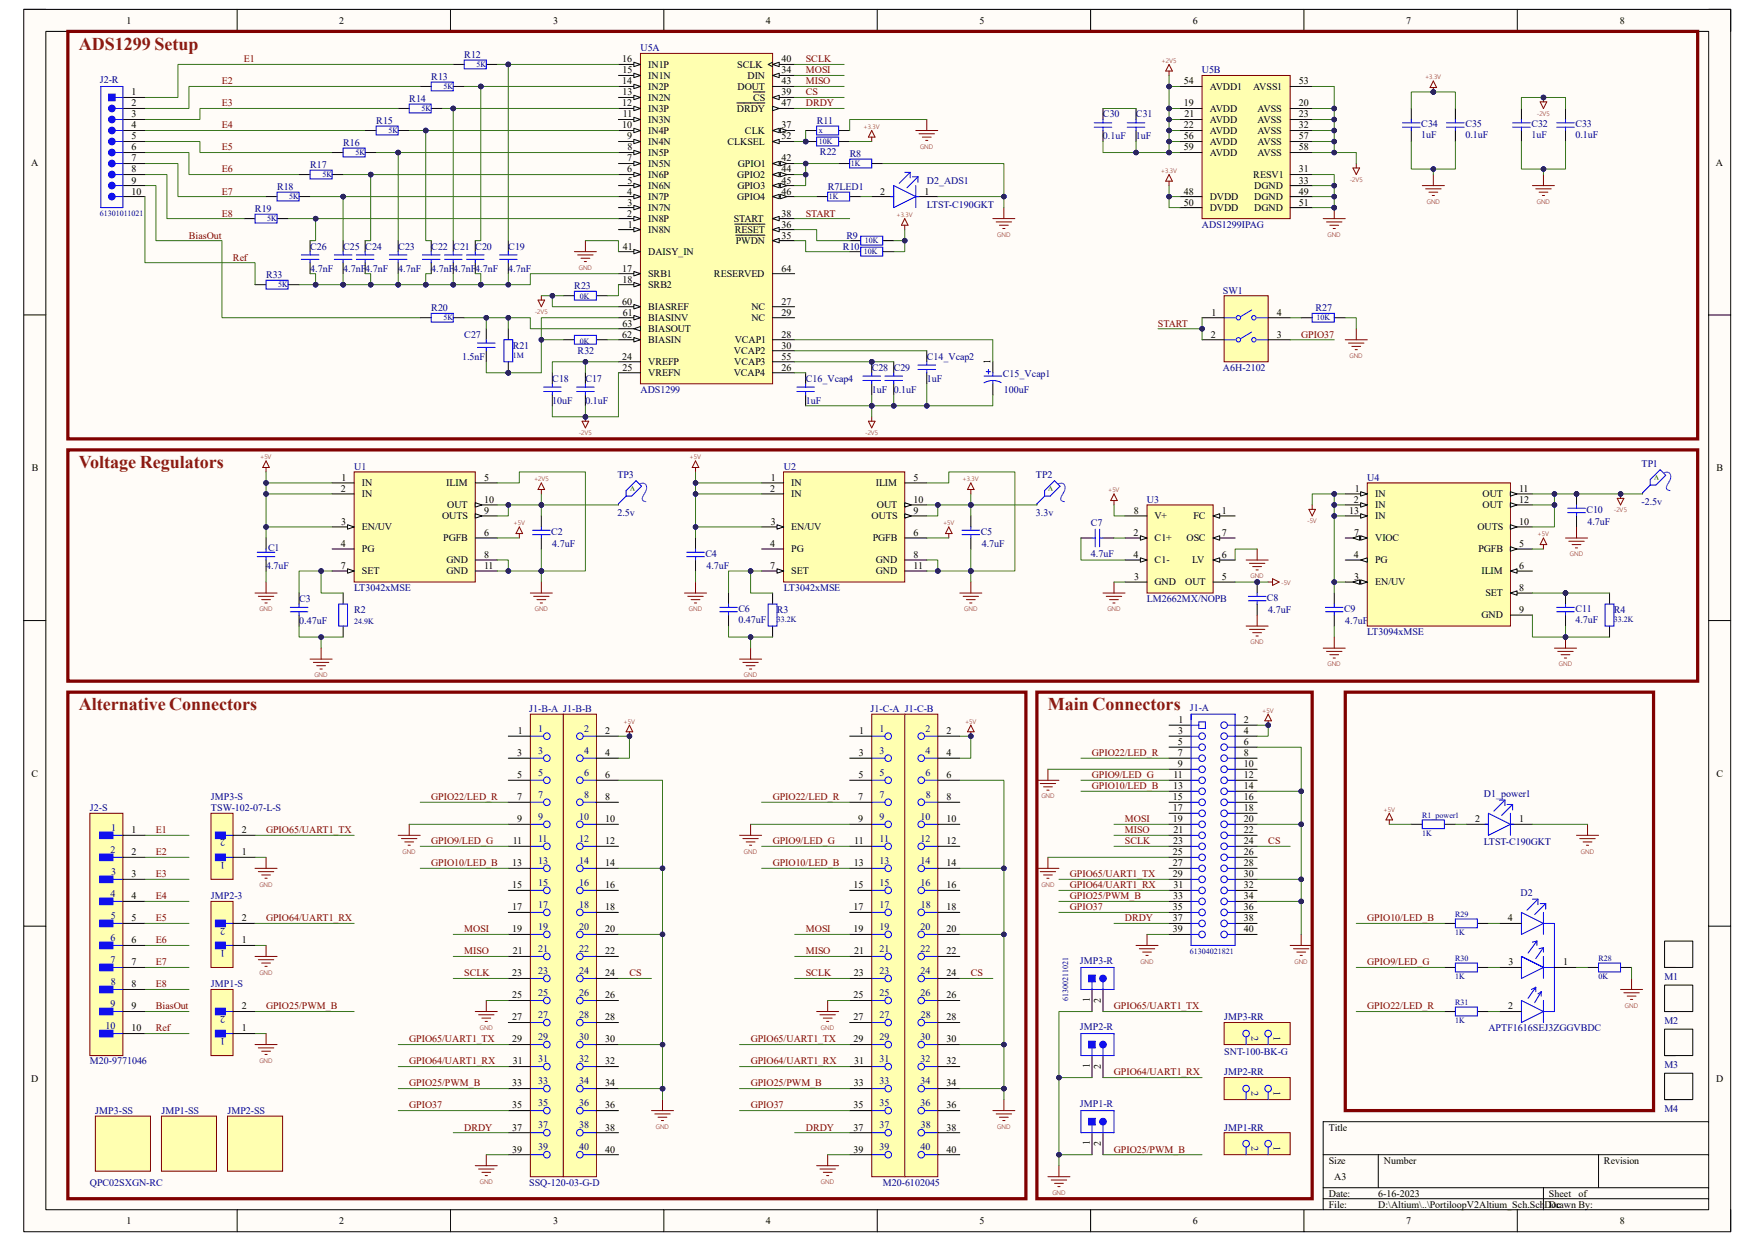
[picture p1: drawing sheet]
<svg xmlns="http://www.w3.org/2000/svg" width="297mm" height="210mm" viewBox="0 0 297 210" stroke-linecap="round" stroke-linejoin="round" font-family="sans-serif">
<defs><g id="words">
<g font-size="3" fill="#85200c">
<text x="13.3" y="8.4">ADS1299 Setup</text>
<text x="13.3" y="79.2">Voltage Regulators</text>
<text x="13.3" y="120.2">Alternative Connectors</text>
<text x="177.3" y="120.2">Main Connectors</text>
</g>
<g font-size="1.7">
<text x="21.4" y="4">1</text>
<text x="57.4" y="4">2</text>
<text x="93.6" y="4">3</text>
<text x="129.6" y="4">4</text>
<text x="165.8" y="4">5</text>
<text x="201.8" y="4">6</text>
<text x="238" y="4">7</text>
<text x="274.1" y="4">8</text>
<text x="105.3" y="10.5">16</text>
<text x="109.7" y="11.5">IN1P</text>
<text x="124.8" y="11.5">SCLK</text>
<text x="132.2" y="10.5">40</text>
<text x="22.3" y="18">2</text>
<text x="22.3" y="16.1">1</text>
<text x="105.3" y="14.3">14</text>
<text x="105.3" y="18">12</text>
<text x="105.3" y="12.4">15</text>
<text x="105.4" y="16.1">13</text>
<text x="109.7" y="13.3">IN1N</text>
<text x="109.7" y="17.1">IN2N</text>
<text x="109.7" y="15.2">IN2P</text>
<text x="124.8" y="15.2">DOUT</text>
<text x="126.5" y="13.3">DIN</text>
<text x="127.5" y="17.1">CS</text>
<text x="132.2" y="16.1">39</text>
<text x="132.2" y="18">47</text>
<text x="132.2" y="12.4">34</text>
<text x="132.2" y="14.3">43</text>
<text x="200.3" y="18">19</text>
<text x="200.3" y="14.3">54</text>
<text x="204.7" y="15.2">AVDD1</text>
<text x="212.1" y="15.2">AVSS1</text>
<text x="219.8" y="18">20</text>
<text x="219.8" y="14.3">53</text>
<text x="22.3" y="19.9">3</text>
<text x="22.3" y="21.7">4</text>
<text x="22.3" y="23.6">5</text>
<text x="105.3" y="21.7">10</text>
<text x="105.4" y="19.9">11</text>
<text x="106.1" y="23.6">9</text>
<text x="109.7" y="20.8">IN3N</text>
<text x="109.7" y="18.9">IN3P</text>
<text x="109.7" y="22.6">IN4P</text>
<text x="124.7" y="18.9">DRDY</text>
<text x="126.1" y="22.6">CLK</text>
<text x="132.2" y="21.7">37</text>
<text x="132.2" y="23.6">52</text>
<text x="200.3" y="21.7">22</text>
<text x="200.3" y="23.6">56</text>
<text x="200.4" y="19.9">21</text>
<text x="204.7" y="18.9">AVDD</text>
<text x="204.7" y="20.8">AVDD</text>
<text x="204.7" y="22.6">AVDD</text>
<text x="212.8" y="18.9">AVSS</text>
<text x="212.8" y="20.8">AVSS</text>
<text x="212.8" y="22.6">AVSS</text>
<text x="219.8" y="19.9">23</text>
<text x="219.8" y="21.7">32</text>
<text x="219.8" y="23.6">57</text>
<text x="5.3" y="28">A</text>
<text x="22.3" y="25.4">6</text>
<text x="22.3" y="27.3">7</text>
<text x="22.3" y="29.2">8</text>
<text x="106.1" y="27.3">7</text>
<text x="106.1" y="29.2">6</text>
<text x="106.2" y="25.4">8</text>
<text x="109.7" y="24.5">IN4N</text>
<text x="109.7" y="28.2">IN5N</text>
<text x="109.7" y="26.4">IN5P</text>
<text x="123.1" y="24.5">CLKSEL</text>
<text x="124.9" y="28.2">GPIO1</text>
<text x="132.2" y="27.3">42</text>
<text x="132.2" y="29.2">44</text>
<text x="200.3" y="25.4">59</text>
<text x="204.7" y="24.5">AVDD</text>
<text x="204.7" y="26.4">AVDD</text>
<text x="212.8" y="24.5">AVSS</text>
<text x="212.8" y="26.4">AVSS</text>
<text x="219.8" y="25.4">58</text>
<text x="219.8" y="29.2">31</text>
<text x="290.4" y="28">A</text>
<text x="22.3" y="31.1">9</text>
<text x="22.3" y="32.9">10</text>
<text x="106.1" y="32.9">4</text>
<text x="106.2" y="31.1">5</text>
<text x="106.2" y="34.8">3</text>
<text x="109.7" y="32">IN6N</text>
<text x="109.7" y="30.1">IN6P</text>
<text x="109.7" y="35.7">IN7N</text>
<text x="109.7" y="33.9">IN7P</text>
<text x="124.8" y="30.1">GPIO2</text>
<text x="124.8" y="33.9">GPIO4</text>
<text x="124.8" y="32">GPIO3</text>
<text x="132.2" y="31.1">45</text>
<text x="132.2" y="32.9">46</text>
<text x="149" y="32.9">2</text>
<text x="156.5" y="32.9">1</text>
<text x="200.3" y="34.8">50</text>
<text x="200.4" y="32.9">48</text>
<text x="204.7" y="33.9">DVDD</text>
<text x="204.7" y="35.7">DVDD</text>
<text x="212.1" y="30.1">RESV1</text>
<text x="212.3" y="32">DGND</text>
<text x="212.3" y="33.9">DGND</text>
<text x="212.3" y="35.7">DGND</text>
<text x="219.8" y="31.1">33</text>
<text x="219.8" y="32.9">49</text>
<text x="219.8" y="34.8">51</text>
<text x="106.1" y="36.7">2</text>
<text x="106.3" y="38.5">1</text>
<text x="109.7" y="39.5">IN8N</text>
<text x="109.7" y="37.6">IN8P</text>
<text x="124.2" y="37.6">START</text>
<text x="124.3" y="39.5">RESET</text>
<text x="124.5" y="41.3">PWDN</text>
<text x="132.2" y="40.4">35</text>
<text x="132.2" y="38.5">36</text>
<text x="132.2" y="36.7">38</text>
<text x="105.3" y="46">17</text>
<text x="105.3" y="47.8">18</text>
<text x="105.4" y="42.2">41</text>
<text x="109.7" y="43.2">DAISY_IN</text>
<text x="109.7" y="46.9">SRB1</text>
<text x="120.8" y="46.9">RESERVED</text>
<text x="132.2" y="46">64</text>
<text x="105.3" y="51.6">60</text>
<text x="105.4" y="53.4">61</text>
<text x="109.7" y="52.5">BIASREF</text>
<text x="109.7" y="48.8">SRB2</text>
<text x="127.2" y="52.5">NC</text>
<text x="132.2" y="51.6">27</text>
<text x="132.2" y="53.4">29</text>
<text x="205" y="53.4">1</text>
<text x="216.1" y="53.4">4</text>
<text x="105.3" y="57.1">62</text>
<text x="105.4" y="55.3">63</text>
<text x="109.7" y="58.1">BIASIN</text>
<text x="109.7" y="54.4">BIASINV</text>
<text x="109.7" y="56.2">BIASOUT</text>
<text x="124.2" y="59.9">VCAP2</text>
<text x="124.3" y="58.1">VCAP1</text>
<text x="127.2" y="54.4">NC</text>
<text x="132.2" y="57.1">28</text>
<text x="132.2" y="59">30</text>
<text x="204.9" y="57.1">2</text>
<text x="216.1" y="57.1">3</text>
<text x="105.3" y="60.9">24</text>
<text x="105.3" y="62.7">25</text>
<text x="109.7" y="63.7">VREFN</text>
<text x="109.7" y="61.8">VREFP</text>
<text x="124.2" y="63.7">VCAP4</text>
<text x="124.2" y="61.8">VCAP3</text>
<text x="132.2" y="60.9">55</text>
<text x="132.2" y="62.7">26</text>
<text x="167.6" y="61.6" transform="rotate(-90 167.6 61.6)">1</text>
<text x="5.4" y="79.8">B</text>
<text x="57.7" y="83.2">2</text>
<text x="57.8" y="81.4">1</text>
<text x="61.3" y="82.3">IN</text>
<text x="75.5" y="82.3">ILIM</text>
<text x="81.9" y="81.4">5</text>
<text x="130.3" y="83.2">2</text>
<text x="130.5" y="81.4">1</text>
<text x="133.9" y="82.3">IN</text>
<text x="148.2" y="82.3">ILIM</text>
<text x="154.6" y="81.4">5</text>
<text x="229.3" y="83.2">1</text>
<text x="257.1" y="83.2">11</text>
<text x="290.5" y="79.8">B</text>
<text x="57.7" y="88.8">3</text>
<text x="61.3" y="84.2">IN</text>
<text x="61.3" y="89.7">EN/UV</text>
<text x="74.8" y="87.9">OUTS</text>
<text x="75.7" y="86">OUT</text>
<text x="81.9" y="85.1">10</text>
<text x="81.9" y="87">9</text>
<text x="130.4" y="88.8">3</text>
<text x="133.9" y="84.2">IN</text>
<text x="133.9" y="89.7">EN/UV</text>
<text x="147.5" y="87.9">OUTS</text>
<text x="148.4" y="86">OUT</text>
<text x="154.6" y="85.1">10</text>
<text x="154.6" y="87">9</text>
<text x="191.9" y="87">8</text>
<text x="195.4" y="87.9">V+</text>
<text x="202" y="87.9">FC</text>
<text x="206.8" y="87">1</text>
<text x="228.3" y="87">13</text>
<text x="229.1" y="85.1">2</text>
<text x="232.7" y="84.2">IN</text>
<text x="232.7" y="86">IN</text>
<text x="232.7" y="87.9">IN</text>
<text x="250" y="89.7">OUTS</text>
<text x="250.9" y="84.2">OUT</text>
<text x="250.9" y="86">OUT</text>
<text x="257.1" y="85.1">12</text>
<text x="257.1" y="88.8">10</text>
<text x="57.7" y="92.5">4</text>
<text x="61.3" y="93.5">PG</text>
<text x="75" y="91.6">PGFB</text>
<text x="75.6" y="95.3">GND</text>
<text x="81.9" y="90.7">6</text>
<text x="81.9" y="94.4">8</text>
<text x="130.3" y="92.5">4</text>
<text x="133.9" y="93.5">PG</text>
<text x="147.7" y="91.6">PGFB</text>
<text x="148.2" y="95.3">GND</text>
<text x="154.6" y="90.7">6</text>
<text x="154.6" y="94.4">8</text>
<text x="191.9" y="90.7">2</text>
<text x="191.9" y="94.4">4</text>
<text x="195.4" y="91.6">C1+</text>
<text x="195.4" y="95.3">C1-</text>
<text x="200.8" y="91.6">OSC</text>
<text x="201.8" y="95.3">LV</text>
<text x="206.8" y="94.4">6</text>
<text x="206.8" y="90.7">7</text>
<text x="229.1" y="94.4">4</text>
<text x="229.2" y="90.7">7</text>
<text x="232.7" y="95.3">PG</text>
<text x="232.7" y="91.6">VIOC</text>
<text x="250.2" y="93.5">PGFB</text>
<text x="257.1" y="92.5">5</text>
<text x="57.7" y="96.3">7</text>
<text x="61.3" y="97.2">SET</text>
<text x="75.6" y="97.2">GND</text>
<text x="81.9" y="96.3">11</text>
<text x="130.3" y="96.3">7</text>
<text x="133.9" y="97.2">SET</text>
<text x="148.2" y="97.2">GND</text>
<text x="154.6" y="96.3">11</text>
<text x="191.9" y="98.1">3</text>
<text x="195.4" y="99.1">GND</text>
<text x="200.6" y="99.1">OUT</text>
<text x="206.8" y="98.1">5</text>
<text x="229.2" y="98.1">3</text>
<text x="232.7" y="99.1">EN/UV</text>
<text x="250.7" y="97.2">ILIM</text>
<text x="251.4" y="100.9">SET</text>
<text x="257.1" y="96.3">6</text>
<text x="257.1" y="100">8</text>
<text x="250.7" y="104.6">GND</text>
<text x="257.1" y="103.7">9</text>
<text x="87.6" y="124.2">1</text>
<text x="102.4" y="124.2">2</text>
<text x="145.4" y="124.2">1</text>
<text x="160.2" y="124.2">2</text>
<text x="199.4" y="124.2">3</text>
<text x="199.4" y="122.4">1</text>
<text x="210.5" y="124.2">4</text>
<text x="210.5" y="122.4">2</text>
<text x="5.3" y="131.4">C</text>
<text x="87.5" y="128">3</text>
<text x="87.5" y="131.7">5</text>
<text x="102.4" y="128">4</text>
<text x="102.4" y="131.7">6</text>
<text x="145.3" y="131.7">5</text>
<text x="145.3" y="128">3</text>
<text x="160.2" y="128">4</text>
<text x="160.2" y="131.7">6</text>
<text x="198.6" y="131.7">11</text>
<text x="199.3" y="128">7</text>
<text x="199.3" y="129.8">9</text>
<text x="199.3" y="126.1">5</text>
<text x="210.5" y="126.1">6</text>
<text x="210.5" y="128">8</text>
<text x="210.5" y="129.8">10</text>
<text x="210.5" y="131.7">12</text>
<text x="290.5" y="131.4">C</text>
<text x="87.5" y="135.4">7</text>
<text x="102.4" y="135.4">8</text>
<text x="145.2" y="135.4">7</text>
<text x="160.2" y="135.4">8</text>
<text x="198.5" y="137.3">17</text>
<text x="198.5" y="135.4">15</text>
<text x="198.5" y="133.6">13</text>
<text x="210.5" y="133.6">14</text>
<text x="210.5" y="135.4">16</text>
<text x="210.5" y="137.3">18</text>
<text x="22.3" y="141">1</text>
<text x="40.9" y="141">2</text>
<text x="86.8" y="142.9">11</text>
<text x="87.5" y="139.1">9</text>
<text x="102.4" y="139.1">10</text>
<text x="102.4" y="142.9">12</text>
<text x="144.6" y="142.9">11</text>
<text x="145.2" y="139.1">9</text>
<text x="160.2" y="139.1">10</text>
<text x="160.2" y="142.9">12</text>
<text x="198.5" y="139.1">19</text>
<text x="198.5" y="142.9">23</text>
<text x="198.6" y="141">21</text>
<text x="210.5" y="139.1">20</text>
<text x="210.5" y="141">22</text>
<text x="210.5" y="142.9">24</text>
<text x="249.6" y="139.1">2</text>
<text x="257.1" y="139.1">1</text>
<text x="22.3" y="144.7">2</text>
<text x="22.3" y="148.5">3</text>
<text x="40.9" y="144.7">1</text>
<text x="86.7" y="146.6">13</text>
<text x="102.4" y="146.6">14</text>
<text x="144.5" y="146.6">13</text>
<text x="160.2" y="146.6">14</text>
<text x="198.5" y="146.6">27</text>
<text x="198.5" y="148.5">29</text>
<text x="198.5" y="144.7">25</text>
<text x="210.5" y="144.7">26</text>
<text x="210.5" y="146.6">28</text>
<text x="210.5" y="148.5">30</text>
<text x="22.3" y="152.2">4</text>
<text x="22.3" y="155.9">5</text>
<text x="40.9" y="155.9">2</text>
<text x="86.7" y="154.1">17</text>
<text x="86.7" y="150.3">15</text>
<text x="102.4" y="150.3">16</text>
<text x="102.4" y="154.1">18</text>
<text x="144.4" y="150.3">15</text>
<text x="144.4" y="154.1">17</text>
<text x="160.2" y="150.3">16</text>
<text x="160.2" y="154.1">18</text>
<text x="198.5" y="155.9">37</text>
<text x="198.5" y="154.1">35</text>
<text x="198.5" y="152.2">33</text>
<text x="198.6" y="150.3">31</text>
<text x="210.5" y="150.3">32</text>
<text x="210.5" y="152.2">34</text>
<text x="210.5" y="154.1">36</text>
<text x="210.5" y="155.9">38</text>
<text x="255.2" y="155.9">4</text>
<text x="22.3" y="159.6">6</text>
<text x="40.9" y="159.6">1</text>
<text x="86.7" y="157.8">19</text>
<text x="86.8" y="161.5">21</text>
<text x="102.4" y="157.8">20</text>
<text x="102.4" y="161.5">22</text>
<text x="144.4" y="157.8">19</text>
<text x="144.6" y="161.5">21</text>
<text x="160.2" y="157.8">20</text>
<text x="160.2" y="161.5">22</text>
<text x="198.5" y="157.8">39</text>
<text x="210.5" y="157.8">40</text>
<text x="22.3" y="163.4">7</text>
<text x="22.3" y="167.1">8</text>
<text x="86.7" y="165.2">23</text>
<text x="102.4" y="165.2">24</text>
<text x="144.5" y="165.2">23</text>
<text x="160.2" y="165.2">24</text>
<text x="255.3" y="163.4">3</text>
<text x="264.5" y="163.4">1</text>
<text x="22.3" y="170.8">9</text>
<text x="40.9" y="170.8">2</text>
<text x="86.7" y="172.7">27</text>
<text x="86.7" y="169">25</text>
<text x="102.4" y="169">26</text>
<text x="102.4" y="172.7">28</text>
<text x="144.4" y="169">25</text>
<text x="144.4" y="172.7">27</text>
<text x="160.2" y="169">26</text>
<text x="160.2" y="172.7">28</text>
<text x="184.4" y="169.6" transform="rotate(-90 184.4 169.6)">1</text>
<text x="186.3" y="169.7" transform="rotate(-90 186.3 169.7)">2</text>
<text x="255.2" y="170.8">2</text>
<text x="22.3" y="174.5">10</text>
<text x="40.9" y="174.5">1</text>
<text x="86.7" y="176.4">29</text>
<text x="102.4" y="176.4">30</text>
<text x="144.4" y="176.4">29</text>
<text x="160.2" y="176.4">30</text>
<text x="5.3" y="183.2">D</text>
<text x="86.7" y="183.9">33</text>
<text x="86.8" y="180.1">31</text>
<text x="102.4" y="180.1">32</text>
<text x="102.4" y="183.9">34</text>
<text x="144.5" y="183.9">33</text>
<text x="144.6" y="180.1">31</text>
<text x="160.2" y="180.1">32</text>
<text x="160.2" y="183.9">34</text>
<text x="184.4" y="180.8" transform="rotate(-90 184.4 180.8)">1</text>
<text x="186.3" y="180.9" transform="rotate(-90 186.3 180.9)">2</text>
<text x="290.4" y="183.2">D</text>
<text x="86.7" y="191.3">37</text>
<text x="86.7" y="187.6">35</text>
<text x="102.4" y="187.6">36</text>
<text x="102.4" y="191.3">38</text>
<text x="144.4" y="187.6">35</text>
<text x="144.4" y="191.3">37</text>
<text x="160.2" y="187.6">36</text>
<text x="160.2" y="191.3">38</text>
<text x="224.9" y="191.3">Title</text>
<text x="86.7" y="195.1">39</text>
<text x="102.4" y="195.1">40</text>
<text x="144.4" y="195.1">39</text>
<text x="160.2" y="195.1">40</text>
<text x="184.4" y="193.8" transform="rotate(-90 184.4 193.8)">1</text>
<text x="186.3" y="193.9" transform="rotate(-90 186.3 193.9)">2</text>
<text x="224.9" y="196.9">Size</text>
<text x="234.2" y="196.9">Number</text>
<text x="271.4" y="196.9">Revision</text>
<text x="224.9" y="202.5">Date:</text>
<text x="225.8" y="199.7">A3</text>
<text x="233.3" y="202.5">6-16-2023</text>
<text x="262.1" y="202.5">Sheet</text>
<text x="267.2" y="202.5">of</text>
<text x="21.4" y="207.2">1</text>
<text x="57.4" y="207.2">2</text>
<text x="93.6" y="207.2">3</text>
<text x="129.6" y="207.2">4</text>
<text x="165.8" y="207.2">5</text>
<text x="201.8" y="207.2">6</text>
<text x="224.9" y="204.4">File:</text>
<text x="233.3" y="204.4">D:\Altium\..\PortiloopV2Altium_Sch.SchDoc</text>
<text x="238" y="207.2">7</text>
<text x="262.1" y="204.4">Drawn By:</text>
<text x="274.1" y="207.2">8</text>
</g>
<g font-size="1.7" fill="#800000">
<text x="41.3" y="10.5">E1</text>
<text x="136.4" y="10.5">SCLK</text>
<text x="37.5" y="14.3">E2</text>
<text x="37.5" y="18">E3</text>
<text x="136.4" y="12.4">MOSI</text>
<text x="136.4" y="14.3">MISO</text>
<text x="136.4" y="16.1">CS</text>
<text x="136.4" y="18">DRDY</text>
<text x="37.5" y="21.7">E4</text>
<text x="37.5" y="25.4">E5</text>
<text x="37.5" y="29.2">E6</text>
<text x="37.5" y="32.9">E7</text>
<text x="32" y="40.4">BiasOut</text>
<text x="37.5" y="36.7">E8</text>
<text x="136.4" y="36.7">START</text>
<text x="39.4" y="44.1">Ref</text>
<text x="196" y="55.3">START</text>
<text x="220.2" y="57.1">GPIO37</text>
<text x="184.8" y="131.7">GPIO9/LED_G</text>
<text x="184.8" y="128">GPIO22/LED_R</text>
<text x="73" y="135.4">GPIO22/LED_R</text>
<text x="130.8" y="135.4">GPIO22/LED_R</text>
<text x="184.8" y="133.6">GPIO10/LED_B</text>
<text x="26.4" y="141">E1</text>
<text x="45" y="141">GPIO65/UART1_TX</text>
<text x="73" y="142.9">GPIO9/LED_G</text>
<text x="130.8" y="142.9">GPIO9/LED_G</text>
<text x="190.4" y="142.9">SCLK</text>
<text x="190.4" y="139.1">MOSI</text>
<text x="190.4" y="141">MISO</text>
<text x="214.6" y="142.9">CS</text>
<text x="26.4" y="144.7">E2</text>
<text x="26.4" y="148.5">E3</text>
<text x="73" y="146.6">GPIO10/LED_B</text>
<text x="130.8" y="146.6">GPIO10/LED_B</text>
<text x="181.1" y="148.5">GPIO65/UART1_TX</text>
<text x="26.4" y="152.2">E4</text>
<text x="26.4" y="155.9">E5</text>
<text x="45" y="155.9">GPIO64/UART1_RX</text>
<text x="181.1" y="152.2">GPIO25/PWM_B</text>
<text x="181.1" y="150.3">GPIO64/UART1_RX</text>
<text x="181.1" y="154.1">GPIO37</text>
<text x="190.4" y="155.9">DRDY</text>
<text x="231.4" y="155.9">GPIO10/LED_B</text>
<text x="26.4" y="159.6">E6</text>
<text x="78.6" y="157.8">MOSI</text>
<text x="78.6" y="161.5">MISO</text>
<text x="136.4" y="157.8">MOSI</text>
<text x="136.4" y="161.5">MISO</text>
<text x="26.4" y="163.4">E7</text>
<text x="26.4" y="167.1">E8</text>
<text x="78.6" y="165.2">SCLK</text>
<text x="106.5" y="165.2">CS</text>
<text x="136.4" y="165.2">SCLK</text>
<text x="164.3" y="165.2">CS</text>
<text x="231.4" y="163.4">GPIO9/LED_G</text>
<text x="26.4" y="170.8">BiasOut</text>
<text x="45" y="170.8">GPIO25/PWM_B</text>
<text x="188.5" y="170.8">GPIO65/UART1_TX</text>
<text x="231.4" y="170.8">GPIO22/LED_R</text>
<text x="26.4" y="174.5">Ref</text>
<text x="69.3" y="176.4">GPIO65/UART1_TX</text>
<text x="127" y="176.4">GPIO65/UART1_TX</text>
<text x="69.3" y="183.9">GPIO25/PWM_B</text>
<text x="69.3" y="180.1">GPIO64/UART1_RX</text>
<text x="127" y="183.9">GPIO25/PWM_B</text>
<text x="127" y="180.1">GPIO64/UART1_RX</text>
<text x="188.5" y="182">GPIO64/UART1_RX</text>
<text x="69.3" y="187.6">GPIO37</text>
<text x="78.6" y="191.3">DRDY</text>
<text x="127" y="187.6">GPIO37</text>
<text x="136.4" y="191.3">DRDY</text>
<text x="188.5" y="195.1">GPIO25/PWM_B</text>
</g>
<g font-size="1.7" fill="#000080">
<text x="78.6" y="9.8">R12</text>
<text x="108.4" y="8.7">U5A</text>
<text x="16.9" y="14.1">J2-R</text>
<text x="69.3" y="17.3">R14</text>
<text x="73" y="13.5">R13</text>
<text x="203.4" y="12.4">U5B</text>
<text x="63.7" y="21">R15</text>
<text x="138.2" y="21">R11</text>
<text x="186.6" y="23.6">0.1uF</text>
<text x="186.6" y="19.9">C30</text>
<text x="192.2" y="23.6">1uF</text>
<text x="192.2" y="19.9">C31</text>
<text x="240.5" y="23.4">1uF</text>
<text x="240.5" y="21.5">C34</text>
<text x="248" y="23.4">0.1uF</text>
<text x="248" y="21.5">C35</text>
<text x="259.2" y="23.4">1uF</text>
<text x="259.2" y="21.5">C32</text>
<text x="266.6" y="23.4">0.1uF</text>
<text x="266.6" y="21.5">C33</text>
<text x="52.5" y="28.4">R17</text>
<text x="58.1" y="24.7">R16</text>
<text x="138.8" y="26.2">R22</text>
<text x="143.8" y="26.6">R8</text>
<text x="43.1" y="35.9">R19</text>
<text x="46.9" y="32.2">R18</text>
<text x="140.1" y="32.2">R7LED1</text>
<text x="156.8" y="31.1">D2_ADS1</text>
<text x="156.8" y="35.1">LTST-C190GKT</text>
<text x="143.3" y="40.4">R9</text>
<text x="203.4" y="38.5">ADS1299IPAG</text>
<text x="45" y="47.1">R33</text>
<text x="52.5" y="46">4.7nF</text>
<text x="52.5" y="42.2">C26</text>
<text x="58.1" y="46">4.7nF4.7nF</text>
<text x="58.1" y="42.2">C25 C24</text>
<text x="67.4" y="46">4.7nF</text>
<text x="67.4" y="42.2">C23</text>
<text x="73" y="46">4.7nF4.7nF4.7nF</text>
<text x="73" y="42.2">C22 C21 C20</text>
<text x="86" y="46">4.7nF</text>
<text x="86" y="42.2">C19</text>
<text x="142.7" y="42.2">R10</text>
<text x="73" y="52.7">R20</text>
<text x="97.2" y="48.9">R23</text>
<text x="207" y="49.7">SW1</text>
<text x="222.6" y="52.7">R27</text>
<text x="78.6" y="57.1">C27</text>
<text x="86.8" y="59">R21</text>
<text x="97.7" y="59.9">R32</text>
<text x="78.2" y="60.9">1.5nF</text>
<text x="93.5" y="64.6">C18</text>
<text x="99.1" y="64.6">C17</text>
<text x="136.4" y="64.6">C16_Vcap4</text>
<text x="147.5" y="62.7">C28 C29</text>
<text x="156.8" y="64.6">1uF</text>
<text x="156.8" y="60.9">C14_Vcap2</text>
<text x="169.7" y="63.8">C15_Vcap1</text>
<text x="207" y="62.7">A6H-2102</text>
<text x="93.5" y="68.3">10uF</text>
<text x="99.1" y="68.3">0.1uF</text>
<text x="108.4" y="66.5">ADS1299</text>
<text x="136.4" y="68.3">1uF</text>
<text x="147.5" y="66.5">1uF 0.1uF</text>
<text x="169.9" y="66.5">100uF</text>
<text x="59.9" y="79.5">U1</text>
<text x="104.5" y="80.8">TP3</text>
<text x="132.6" y="79.5">U2</text>
<text x="175.3" y="80.8">TP2</text>
<text x="231.4" y="81.4">U4</text>
<text x="277.8" y="79">TP1</text>
<text x="104.5" y="87.3">2.5v</text>
<text x="175.3" y="87.3">3.3v</text>
<text x="184.6" y="89">C7</text>
<text x="194.1" y="85.1">U3</text>
<text x="268.5" y="86.8">C10</text>
<text x="268.6" y="88.8">4.7uF</text>
<text x="277.8" y="85.5">-2.5v</text>
<text x="45.4" y="93.3">C1</text>
<text x="93.3" y="90.5">C2</text>
<text x="93.5" y="92.5">4.7uF</text>
<text x="119.4" y="94.2">C4</text>
<text x="166" y="90.5">C5</text>
<text x="166.2" y="92.5">4.7uF</text>
<text x="184.6" y="94.2">4.7uF</text>
<text x="45" y="96.3">4.7uF</text>
<text x="50.6" y="101.9">C3</text>
<text x="59.9" y="100">LT3042xMSE</text>
<text x="119.5" y="96.3">4.7uF</text>
<text x="132.6" y="100">LT3042xMSE</text>
<text x="194.1" y="101.9">LM2662MX/NOPB</text>
<text x="214.4" y="101.7">C8</text>
<text x="50.6" y="105.6">0.47uF</text>
<text x="59.9" y="103.7">R2</text>
<text x="125" y="105.4">0.47uF</text>
<text x="125" y="103.5">C6</text>
<text x="131.5" y="103.7">R3</text>
<text x="214.6" y="103.7">4.7uF</text>
<text x="227.5" y="103.5">C9</text>
<text x="227.7" y="105.6">4.7uF</text>
<text x="231.4" y="107.4">LT3094xMSE</text>
<text x="266.6" y="105.4">4.7uF</text>
<text x="266.6" y="103.5">C11</text>
<text x="273.1" y="103.7">R4</text>
<text x="89.6" y="120.5">J1-B-A J1-B-B</text>
<text x="91.1" y="123.9">1</text>
<text x="98.8" y="123.9">2</text>
<text x="147.3" y="120.5">J1-C-A J1-C-B</text>
<text x="148.8" y="123.9">1</text>
<text x="156.6" y="123.9">2</text>
<text x="201.4" y="120.3">J1-A</text>
<text x="91.1" y="127.6">3</text>
<text x="91.1" y="131.3">5</text>
<text x="98.8" y="127.6">4</text>
<text x="98.8" y="131.3">6</text>
<text x="148.8" y="127.6">3</text>
<text x="148.8" y="131.3">5</text>
<text x="156.6" y="127.6">4</text>
<text x="156.6" y="131.3">6</text>
<text x="15.2" y="137.3">J2-S</text>
<text x="35.7" y="135.4">JMP3-S</text>
<text x="35.7" y="137.3">TSW-102-07-L-S</text>
<text x="91.1" y="135">7</text>
<text x="98.9" y="135">8</text>
<text x="148.8" y="135">7</text>
<text x="156.7" y="135">8</text>
<text x="251.1" y="134.9">D1_power1</text>
<text x="18.8" y="140.6">1</text>
<text x="38.1" y="142.1" transform="rotate(-180 38.1 142.1)">2</text>
<text x="91.1" y="138.8">9</text>
<text x="91.1" y="142.5">11</text>
<text x="98" y="138.8">10</text>
<text x="98" y="142.5">12</text>
<text x="148.8" y="138.8">9</text>
<text x="148.8" y="142.5">11</text>
<text x="155.8" y="138.8">10</text>
<text x="155.8" y="142.5">12</text>
<text x="251.1" y="143">LTST-C190GKT</text>
<text x="18.7" y="144.4">2</text>
<text x="18.8" y="148.1">3</text>
<text x="38.1" y="145.8" transform="rotate(-180 38.1 145.8)">1</text>
<text x="91.1" y="146.2">13</text>
<text x="91.1" y="149.9">15</text>
<text x="98" y="146.2">14</text>
<text x="98" y="149.9">16</text>
<text x="148.8" y="146.2">13</text>
<text x="148.8" y="149.9">15</text>
<text x="155.8" y="146.2">14</text>
<text x="155.8" y="149.9">16</text>
<text x="18.7" y="151.8">4</text>
<text x="18.8" y="155.5">5</text>
<text x="35.7" y="152.2">JMP2-3</text>
<text x="91.1" y="153.7">17</text>
<text x="98" y="153.7">18</text>
<text x="148.8" y="153.7">17</text>
<text x="155.8" y="153.7">18</text>
<text x="257.3" y="151.6">D2</text>
<text x="18.7" y="159.3">6</text>
<text x="38.1" y="160.7" transform="rotate(-180 38.1 160.7)">1</text>
<text x="38.1" y="157" transform="rotate(-180 38.1 157)">2</text>
<text x="91.1" y="157.4">19</text>
<text x="91.1" y="161.1">21</text>
<text x="98" y="157.4">20</text>
<text x="98" y="161.1">22</text>
<text x="148.8" y="157.4">19</text>
<text x="148.8" y="161.1">21</text>
<text x="155.8" y="157.4">20</text>
<text x="155.8" y="161.1">22</text>
<text x="18.7" y="163">7</text>
<text x="18.8" y="166.7">8</text>
<text x="35.7" y="167.1">JMP1-S</text>
<text x="91.1" y="164.8">23</text>
<text x="98" y="164.8">24</text>
<text x="148.8" y="164.8">23</text>
<text x="155.8" y="164.8">24</text>
<text x="182.8" y="163.2">JMP3-R</text>
<text x="281.7" y="165.8">M1</text>
<text x="18.7" y="170.4">9</text>
<text x="38.1" y="171.9" transform="rotate(-180 38.1 171.9)">2</text>
<text x="91.1" y="168.6">25</text>
<text x="91.1" y="172.3">27</text>
<text x="98" y="168.6">26</text>
<text x="98" y="172.3">28</text>
<text x="148.8" y="168.6">25</text>
<text x="148.8" y="172.3">27</text>
<text x="155.8" y="168.6">26</text>
<text x="155.8" y="172.3">28</text>
<text x="207.2" y="172.7">JMP3-RR</text>
<text x="281.7" y="173.2">M2</text>
<text x="17.9" y="174.2">10</text>
<text x="38.1" y="175.6" transform="rotate(-180 38.1 175.6)">1</text>
<text x="91.1" y="176.1">29</text>
<text x="91.1" y="179.8">31</text>
<text x="98" y="176.1">30</text>
<text x="98" y="179.8">32</text>
<text x="148.8" y="176.1">29</text>
<text x="148.8" y="179.8">31</text>
<text x="155.8" y="176.1">30</text>
<text x="155.8" y="179.8">32</text>
<text x="182.8" y="174.4">JMP2-R</text>
<text x="207.2" y="178.5">SNT-100-BK-G</text>
<text x="211.8" y="175.3" transform="rotate(90 211.8 175.3)">2</text>
<text x="215.5" y="175.3" transform="rotate(90 215.5 175.3)">1</text>
<text x="251.9" y="174.5">APTF1616SEJ3ZGGVBDC</text>
<text x="15.2" y="180.1">M20-9771046</text>
<text x="91.1" y="183.5">33</text>
<text x="98" y="183.5">34</text>
<text x="148.8" y="183.5">33</text>
<text x="155.8" y="183.5">34</text>
<text x="207.2" y="182">JMP2-RR</text>
<text x="211.8" y="184.6" transform="rotate(90 211.8 184.6)">2</text>
<text x="215.5" y="184.6" transform="rotate(90 215.5 184.6)">1</text>
<text x="281.7" y="180.7">M3</text>
<text x="16.1" y="188.5">JMP3-SS</text>
<text x="27.3" y="188.5">JMP1-SS</text>
<text x="38.5" y="188.5">JMP2-SS</text>
<text x="91.1" y="187.2">35</text>
<text x="91.1" y="191">37</text>
<text x="98" y="187.2">36</text>
<text x="98" y="191">38</text>
<text x="148.8" y="187.2">35</text>
<text x="148.8" y="191">37</text>
<text x="155.8" y="187.2">36</text>
<text x="155.8" y="191">38</text>
<text x="182.8" y="187.4">JMP1-R</text>
<text x="207.2" y="191.3">JMP1-RR</text>
<text x="281.7" y="188.2">M4</text>
<text x="91.1" y="194.7">39</text>
<text x="98" y="194.7">40</text>
<text x="148.8" y="194.7">39</text>
<text x="155.8" y="194.7">40</text>
<text x="211.8" y="193.9" transform="rotate(90 211.8 193.9)">2</text>
<text x="215.5" y="193.9" transform="rotate(90 215.5 193.9)">1</text>
<text x="15.2" y="200.7">QPC02SXGN-RC</text>
<text x="89.6" y="200.7">SSQ-120-03-G-D</text>
<text x="149.4" y="200.7">M20-6102045</text>
</g>
<g font-size="1.7" fill="#008000">
<text x="107.5" y="82.3" transform="rotate(-180 107.5 82.3)">v</text>
<text x="178.3" y="82.3" transform="rotate(-180 178.3 82.3)">v</text>
<text x="280.8" y="80.4" transform="rotate(-180 280.8 80.4)">v</text>
</g>
<g font-size="1.4" fill="#000080">
<text x="80.6" y="11.4">5K</text>
<text x="75.1" y="15.1">5K</text>
<text x="65.7" y="22.6">5K</text>
<text x="71.3" y="18.8">5K</text>
<text x="138.6" y="22.6">x</text>
<text x="60.2" y="26.3">5K</text>
<text x="138.6" y="24.4">10K</text>
<text x="144" y="28.2">1K</text>
<text x="48.9" y="33.7">5K</text>
<text x="54.6" y="30">5K</text>
<text x="140.3" y="33.7">1K</text>
<text x="16.9" y="36.5">61301011021</text>
<text x="45.2" y="37.5">5K</text>
<text x="146.4" y="41.2">10K</text>
<text x="146.2" y="43.1">10K</text>
<text x="47.1" y="48.6">5K</text>
<text x="98.1" y="50.7">0K</text>
<text x="75.1" y="54.2">5K</text>
<text x="98.1" y="58.2">0K</text>
<text x="222.8" y="54.2">10K</text>
<text x="86.8" y="60.6">1M</text>
<text x="59.9" y="105.7">24.9K</text>
<text x="131.5" y="105.3">33.2K</text>
<text x="273.1" y="105.3">33.2K</text>
<text x="240.7" y="141.4">1K</text>
<text x="240.7" y="138.5">R1_power1</text>
<text x="246.3" y="155.2">R29</text>
<text x="201.4" y="161.4">61304021821</text>
<text x="246.3" y="158.2">1K</text>
<text x="246.3" y="165.7">1K</text>
<text x="246.3" y="162.7">R30</text>
<text x="270.5" y="165.7">0K</text>
<text x="270.5" y="162.7">R28</text>
<text x="180.8" y="169.3" transform="rotate(-90 180.8 169.3)">61300211021</text>
<text x="246.3" y="173.1">1K</text>
<text x="246.3" y="170.1">R31</text>
</g>
<g font-size="1.1" fill="#800000">
<text x="196.6" y="10.6">+2V5</text>
<text x="241.2" y="13.4">+3.3V</text>
<text x="146.1" y="21.8">+3.3V</text>
<text x="260.1" y="19.6">-2V5</text>
<text x="155.7" y="25.2">GND</text>
<text x="196.5" y="29.3">+3.3V</text>
<text x="228.4" y="30.8">-2V5</text>
<text x="241.5" y="34.5">GND</text>
<text x="260.1" y="34.5">GND</text>
<text x="151.7" y="36.7">+3.3V</text>
<text x="168.8" y="40.1">GND</text>
<text x="224.7" y="40.1">GND</text>
<text x="98" y="45.7">GND</text>
<text x="90.5" y="53.1">-2V5</text>
<text x="228.4" y="60.6">GND</text>
<text x="44" y="77.7">+5V</text>
<text x="98" y="73.6">-2V5</text>
<text x="116.7" y="77.7">+5V</text>
<text x="146.4" y="73.6">-2V5</text>
<text x="90.4" y="81.4">+2V5</text>
<text x="162.9" y="81.4">+3.3V</text>
<text x="187.5" y="83.3">+5V</text>
<text x="86.9" y="88.9">+5V</text>
<text x="159.6" y="88.9">+5V</text>
<text x="221.2" y="88.5">-5V</text>
<text x="273.1" y="86.7">-2V5</text>
<text x="260.2" y="90.8">+5V</text>
<text x="265.7" y="94.1">GND</text>
<text x="211.6" y="97.9">GND</text>
<text x="216.8" y="99">-5V</text>
<text x="43.9" y="103.5">GND</text>
<text x="90.5" y="103.5">GND</text>
<text x="116.6" y="103.5">GND</text>
<text x="163.2" y="103.5">GND</text>
<text x="187.4" y="103.5">GND</text>
<text x="211.6" y="109.1">GND</text>
<text x="224.7" y="112.8">GND</text>
<text x="263.8" y="112.8">GND</text>
<text x="53.2" y="114.6">GND</text>
<text x="125.9" y="114.6">GND</text>
<text x="105.5" y="122.5">+5V</text>
<text x="163.3" y="122.5">+5V</text>
<text x="213.6" y="120.6">+5V</text>
<text x="176.2" y="135.1">GND</text>
<text x="234.1" y="137.4">+5V</text>
<text x="68.1" y="144.4">GND</text>
<text x="125.9" y="144.4">GND</text>
<text x="267.5" y="144.4">GND</text>
<text x="43.9" y="150">GND</text>
<text x="176.2" y="150">GND</text>
<text x="43.9" y="164.9">GND</text>
<text x="193" y="163.1">GND</text>
<text x="219.1" y="163.1">GND</text>
<text x="275" y="170.5">GND</text>
<text x="43.9" y="179.9">GND</text>
<text x="81.2" y="174.2">GND</text>
<text x="138.9" y="174.2">GND</text>
<text x="111" y="191.1">GND</text>
<text x="168.8" y="191.1">GND</text>
<text x="81.2" y="200.4">GND</text>
<text x="138.9" y="200.4">GND</text>
<text x="178.1" y="202.2">GND</text>
</g>
</g></defs>
<path d="M4 1.6h288.9v206.8h-288.9z" fill-rule="evenodd" fill="#fffcf8"/>
<path d="M4 1.6h288.9v206.8h-288.9z" fill="none" stroke="#000" stroke-width=".17"/>
<path d="M7.8 5.3h281.4v199.4h-281.4z" fill-rule="evenodd" fill="#fffcf8"/>
<g fill="none" stroke="#000" stroke-width=".17">
<path d="M4 1.6h3.7M7.8 5.3h281.4v199.4h-281.4zM40.1 1.6v3.7M76.2 1.6v3.7M112.3 1.6v3.7M148.5 1.6v3.7M184.6 1.6v3.7M220.7 1.6v3.7M256.8 1.6v3.7M289.2 1.6h3.7v3.7M4 53.3h3.7M289.2 53.3h3.7"/>
<path d="M4 105h3.8M289.2 105h3.7M4 156.7h3.8M289.2 156.7h3.7M223.9 195.4h65.3M233.3 195.4v5.6M270.5 195.4v5.6M289.2 189.8h-65.3v14.9M40.1 204.7v3.7M76.2 204.7v3.7M112.4 204.7v3.7M148.5 204.7v3.7"/>
<path d="M184.6 204.7v3.7M220.7 204.7v3.7M223.9 201h65.3M223.9 202.9h65.3M256.8 204.7v3.7M261.2 201v3.7M292.9 204.7v3.7"/>
</g>
<g fill="none" stroke="#800000" stroke-width=".17">
<path d="M197.8 12v.8M197.8 10.9l.6 1.1h-1.1zM260.7 17.2h1.1l-.6 1.2zM261.2 16.5v.7M147.5 23.2v.8M147.5 22.1l.6 1.1h-1.1zM168 37h3.8M168.6 37.6h2.6M169.1 38.1h1.5M169.7 38.7h.4M169.9 35.1v1.9M197.8 29.5l.6 1.2h-1.1z"/>
<path d="M197.8 30.7v.7M91.1 50.8h1.1l-.6 1.1zM91.6 50v.8M147 71.3h1.1l-.6 1.1zM147.5 70.5v.8M87.9 89.2l.6 1.1h-1.2zM87.9 90.3v.7M91.6 82.8v.8M91.6 81.7l.6 1.1h-1.1zM164.3 81.7l.6 1.1h-1.2zM164.3 82.8v.8"/>
</g>
<circle cx="261.2" cy="16.5" r=".37" fill="#000080"/>
<circle cx="261.2" cy="16.5" r=".37" fill="none" stroke="#000080" stroke-width=".17"/>
<path d="M242.6 13.7l.5 1.1h-1.1zM242.6 14.8v.8" fill="none" stroke="#800000" stroke-width=".17"/>
<circle cx="242.6" cy="15.6" r=".37" fill="#000080"/>
<circle cx="242.6" cy="15.6" r=".37" fill="none" stroke="#000080" stroke-width=".17"/>
<path d="M235.1 137.6l.6 1.2h-1.1zM235.1 138.8v.7" fill="none" stroke="#800000" stroke-width=".17"/>
<path d="M93.5 63.1v1.8M93.5 66.8v1.9M117.7 91v1.9M117.7 94.8v1.8M164.3 87.3v1.9M164.3 91v1.9" fill="none" stroke="#000" stroke-width=".17"/>
<path d="M92 65.5h3M92 66.3h3M93.5 64.9v.6M93.5 66.3v.5M116.2 93.5h3M116.2 94.2h3M117.7 92.9v.6M117.7 94.2v.6M162.8 89.7h3M162.8 90.5h3M164.3 89.2v.5M164.3 90.5v.5" fill="none" stroke="#00f" stroke-width=".17"/>
<circle cx="212.8" cy="98.5" r=".37" fill="#000080"/>
<circle cx="212.8" cy="98.5" r=".37" fill="none" stroke="#000080" stroke-width=".17"/>
<path d="M212.8 98.5v1.9M212.8 102.2v1.9" fill="none" stroke="#000" stroke-width=".17"/>
<circle cx="212.8" cy="98.5" r=".37" fill="#000080"/>
<circle cx="212.8" cy="98.5" r=".37" fill="none" stroke="#000080" stroke-width=".17"/>
<path d="M184.8 91h.6M185.4 89.6v2.9M186.1 89.6v2.9M186.1 91h.6M211.3 100.9h2.9M211.3 101.7h2.9M212.8 100.4v.5M212.8 101.7v.5M224.3 102.8h3M224.3 103.5h3M225.8 102.2v.6M225.8 103.5v.6" fill="none" stroke="#00f" stroke-width=".17"/>
<path d="M182.9 91h1.9M186.7 91h1.8M225.8 100.4v1.8M225.8 104.1v1.8" fill="none" stroke="#000" stroke-width=".17"/>
<circle cx="266.8" cy="83.6" r=".37" fill="#000080"/>
<circle cx="266.8" cy="83.6" r=".37" fill="none" stroke="#000080" stroke-width=".17"/>
<path d="M266.8 83.6v1.8M266.8 87.3v1.9" fill="none" stroke="#000" stroke-width=".17"/>
<circle cx="266.8" cy="83.6" r=".37" fill="#000080"/>
<circle cx="266.8" cy="83.6" r=".37" fill="none" stroke="#000080" stroke-width=".17"/>
<path d="M265.3 86h3M265.3 86.8h3M266.8 85.4v.6M266.8 86.8v.5" fill="none" stroke="#00f" stroke-width=".17"/>
<circle cx="264.9" cy="100.4" r=".37" fill="#000080"/>
<circle cx="264.9" cy="100.4" r=".37" fill="none" stroke="#000080" stroke-width=".17"/>
<path d="M264.9 100.4v1.8M264.9 104.1v1.8" fill="none" stroke="#000" stroke-width=".17"/>
<circle cx="264.9" cy="100.4" r=".37" fill="#000080"/>
<circle cx="264.9" cy="100.4" r=".37" fill="none" stroke="#000080" stroke-width=".17"/>
<g fill="none" stroke="#00f" stroke-width=".17">
<path d="M185.2 21.5h3M185.2 20.8h3M186.7 20.2v.6M186.7 21.5v.6M190.8 21.5h2.9M190.8 20.8h2.9M192.3 20.2v.6M192.3 21.5v.6M51 43.1h3M51 43.9h3M52.5 42.6v.5M52.5 43.9v.5"/>
<path d="M56.6 43.1h3M56.6 43.9h3M58.1 42.6v.5M58.1 43.9v.5M60.3 43.1h3M60.3 43.9h3M61.8 42.6v.5M61.8 43.9v.5M65.9 43.1h3M65.9 43.9h3M67.4 42.6v.5M67.4 43.9v.5"/>
<path d="M71.5 43.1h3M71.5 43.9h3M73 42.6v.5M73 43.9v.5M75.2 43.1h3M75.2 43.9h3M76.7 42.6v.5M76.7 43.9v.5M78.9 43.1h3M78.9 43.9h3M80.4 42.6v.5M80.4 43.9v.5"/>
<path d="M80.8 58.1h3M80.8 58.8h3M82.3 57.5v.6M82.3 58.8v.6M84.5 43.1h3M84.5 43.9h3M86 42.6v.5M86 43.9v.5M97.6 66.3h3M97.6 65.5h3M99.1 64.9v.6M99.1 66.3v.5"/>
<path d="M43.5 93.5h3M43.5 94.2h3M45 92.9v.6M45 94.2v.6M90.1 89.7h3M90.1 90.5h3M91.6 89.2v.5M91.6 90.5v.5M49.1 102.8h3M49.1 103.5h3M50.6 102.2v.6M50.6 103.5v.6"/>
<path d="M121.8 102.8h3M121.8 103.5h3M123.3 102.2v.6M123.3 103.5v.6M263.5 102.8h2.9M263.5 103.5h2.9M264.9 102.2v.6M264.9 103.5v.6"/>
</g>
<g fill="none" stroke="#000" stroke-width=".17">
<path d="M186.7 18.4v1.8M192.3 18.4v1.8M186.7 22.1v1.9M192.3 22.1v1.9M52.5 40.7v1.9M52.5 44.4v1.9M58.1 40.7v1.9M58.1 44.4v1.9M61.8 40.7v1.9M61.8 44.4v1.9M67.4 40.7v1.9M67.4 44.4v1.9"/>
<path d="M73 40.7v1.9M73 44.4v1.9M76.7 40.7v1.9M76.7 44.4v1.9M80.4 40.7v1.9M80.4 44.4v1.9M82.3 55.6v1.9M82.3 59.4v1.8M86 40.7v1.9M86 44.4v1.9M99.1 63.1v1.8M99.1 66.8v1.9"/>
<path d="M45 91v1.9M45 94.8v1.8M91.6 87.3v1.9M91.6 91v1.9M50.6 100.4v1.8M50.6 104.1v1.8M123.3 100.4v1.8M123.3 104.1v1.8"/>
</g>
<circle cx="147.5" cy="61.2" r=".37" fill="#000080"/>
<circle cx="147.5" cy="61.2" r=".37" fill="none" stroke="#000080" stroke-width=".17"/>
<path d="M147.5 61.2v1.9M147.5 64.9v1.9" fill="none" stroke="#000" stroke-width=".17"/>
<circle cx="147.5" cy="61.2" r=".37" fill="#000080"/>
<circle cx="147.5" cy="61.2" r=".37" fill="none" stroke="#000080" stroke-width=".17"/>
<g fill="none" stroke="#00f" stroke-width=".17">
<path d="M140.1 32.5h3.7v1.5h-3.7zM143.8 26.9h3.7v1.5h-3.7zM237.4 20.8h2.9M237.4 21.5h2.9M238.8 20.2v.6M238.8 21.5v.6M244.8 20.8h3M244.8 21.5h3M246.3 20.2v.6M246.3 21.5v.6M256 20.8h3M256 21.5h3"/>
<path d="M257.5 20.2v.6M257.5 21.5v.6M263.5 20.8h2.9M263.5 21.5h2.9M264.9 20.2v.6M264.9 21.5v.6M97.2 49.3h3.7v1.5h-3.7zM134.9 65.5h2.9M134.9 66.3h2.9M136.3 64.9v.6M136.3 66.3v.5M146 63.6h3"/>
<path d="M146 64.4h3M147.5 63.1v.5M147.5 64.4v.5M149.8 63.6h2.9M149.8 64.4h2.9M151.3 63.1v.5M151.3 64.4v.5M155.4 61.8h2.9M155.4 62.5h2.9M156.8 61.2v.6M156.8 62.5v.6M271.6 102.2h1.5v3.7h-1.5z"/>
</g>
<g fill="none" stroke="#000" stroke-width=".17">
<path d="M238.8 18.4v1.8M246.3 18.4v1.8M257.5 18.4v1.8M264.9 18.4v1.8M138.2 33.3h1.9M141.9 27.7h1.9M143.8 33.3h1.9M147.5 27.7h1.9M238.8 22.1v1.9M246.3 22.1v1.9M257.5 22.1v1.9M264.9 22.1v1.9"/>
<path d="M95.3 50h1.9M100.9 50h1.9M156.8 59.4v1.8M136.3 63.1v1.8M136.3 66.8v1.9M151.3 61.2v1.9M151.3 64.9v1.9M156.8 63.1v1.8M272.4 100.4v1.8M272.4 105.9v1.9"/>
</g>
<circle cx="136.3" cy="23.9" r=".37" fill="#000080"/>
<circle cx="136.3" cy="23.9" r=".37" fill="none" stroke="#000080" stroke-width=".17"/>
<path d="M136.3 24h1.9" fill="none" stroke="#000" stroke-width=".17"/>
<circle cx="136.3" cy="23.9" r=".37" fill="#000080"/>
<circle cx="136.3" cy="23.9" r=".37" fill="none" stroke="#000080" stroke-width=".17"/>
<path d="M141.9 24h1.9M71.1 53.8h1.9M76.7 53.8h1.9" fill="none" stroke="#000" stroke-width=".17"/>
<path d="M138.2 23.2h3.7v1.5h-3.7zM73 53h3.7v1.5h-3.7z" fill="none" stroke="#00f" stroke-width=".17"/>
<circle cx="86" cy="63.1" r=".37" fill="#000080"/>
<circle cx="86" cy="63.1" r=".37" fill="none" stroke="#000080" stroke-width=".17"/>
<path d="M86 61.2v1.9" fill="none" stroke="#000" stroke-width=".17"/>
<circle cx="86" cy="63.1" r=".37" fill="#000080"/>
<circle cx="86" cy="63.1" r=".37" fill="none" stroke="#000080" stroke-width=".17"/>
<g fill="none" stroke="#000" stroke-width=".17">
<path d="M67.4 18.4h1.9M71.1 14.6h1.9M73 18.4h1.8M76.7 10.9h1.9M76.7 14.6h1.9M82.3 10.9h1.9M41.3 37h1.9M45 33.3h1.9M46.9 37h1.8M50.6 29.5h1.9M50.6 33.3h1.9M56.2 25.8h1.9"/>
<path d="M56.2 29.5h1.9M61.8 22.1h1.9M61.8 25.8h1.9M67.4 22.1h1.9M43.2 48.2h1.8M48.7 48.2h1.9M86 55.6v1.9M143.8 40.7h1.9M143.8 42.6h1.9M149.4 40.7h1.9M149.4 42.6h1.9M58.1 100.4v1.8"/>
<path d="M58.1 105.9v1.9M130.8 100.4v1.8M130.8 105.9v1.9M238.8 139.5h1.9M244.4 139.5h1.9"/>
</g>
<g fill="none" stroke="#00f" stroke-width=".17">
<path d="M69.3 17.6h3.7v1.5h-3.7zM73 13.9h3.7v1.5h-3.7zM78.6 10.2h3.7v1.4h-3.7zM43.2 36.2h3.7v1.5h-3.7zM46.9 32.5h3.7v1.5h-3.7zM52.5 28.8h3.7v1.5h-3.7zM58.1 25.1h3.7v1.5h-3.7zM63.7 21.3h3.7v1.5h-3.7zM145.7 40h3.7v1.5h-3.7zM45 47.4h3.7v1.5h-3.7zM85.3 57.5h1.5v3.7h-1.5zM145.7 41.8h3.7v1.5h-3.7z"/>
<path d="M57.3 102.2h1.5v3.7h-1.5zM130 102.2h1.5v3.7h-1.5zM240.7 138.8h3.7v1.4h-3.7z"/>
</g>
<path d="M108.4 9h22.4v55.9h-22.4z" fill-rule="evenodd" fill="#ffffb0"/>
<path d="M108.4 9h22.4v55.9h-22.4z" fill="none" stroke="#800000" stroke-width=".17"/>
<path d="M104.7 57.5h3.7" fill="none" stroke="#000" stroke-width=".17"/>
<path d="M107.3 57.1l1.1 .4-1.1 .4z" fill="#f8fcff"/>
<path d="M104.7 53.8h3.7M107.3 57.1l1.1 .4-1.1 .4z" fill="none" stroke="#000" stroke-width=".17"/>
<path d="M107.3 53.4l1.1 .4-1.1 .3z" fill="#f8fcff"/>
<path d="M104.7 55.6h3.7M107.3 53.4l1.1 .4-1.1 .3z" fill="none" stroke="#000" stroke-width=".17"/>
<path d="M107.3 55.6l1.1-.3v.7z" fill="#f8fcff"/>
<path d="M104.7 51.9h3.7M107.3 55.6l1.1-.3v.7z" fill="none" stroke="#000" stroke-width=".17"/>
<path d="M107.3 51.5l1.1 .4-1.1 .4z" fill="#f8fcff"/>
<path d="M130.8 16.5h3.7M107.3 51.5l1.1 .4-1.1 .4z" fill="none" stroke="#000" stroke-width=".17"/>
<path d="M130.8 16.5l1.1-.4v.8z" fill="#f8fcff"/>
<path d="M127.5 15.6h2M130.8 16.5l1.1-.4v.8zM130.8 22.1h3.7" fill="none" stroke="#000" stroke-width=".17"/>
<path d="M130.8 22.1l1.1-.4v.8z" fill="#f8fcff"/>
<path d="M130.8 22.1l1.1-.4v.8z" fill="none" stroke="#000" stroke-width=".17"/>
<path d="M132.1 21.7l1.1 .4-1.1 .4z" fill="#f8fcff"/>
<path d="M130.8 24h3.7M132.1 21.7l1.1 .4-1.1 .4z" fill="none" stroke="#000" stroke-width=".17"/>
<path d="M130.8 24l1.1-.4v.7z" fill="#f8fcff"/>
<path d="M130.8 18.4h3.7M130.8 24l1.1-.4v.7z" fill="none" stroke="#000" stroke-width=".17"/>
<path d="M130.8 18l1.1 .4-1.1 .3z" fill="#f8fcff"/>
<path d="M124.7 17.4h4.8M130.8 18l1.1 .4-1.1 .3zM104.7 42.6h3.7" fill="none" stroke="#000" stroke-width=".17"/>
<path d="M107.3 42.2l1.1 .4-1.1 .4z" fill="#f8fcff"/>
<path d="M130.8 12.8h3.7M107.3 42.2l1.1 .4-1.1 .4z" fill="none" stroke="#000" stroke-width=".17"/>
<path d="M130.8 12.8l1.1-.4v.7z" fill="#f8fcff"/>
<path d="M130.8 12.8l1.1-.4v.7zM130.8 14.6h3.7M130.8 27.7h3.7" fill="none" stroke="#000" stroke-width=".17"/>
<path d="M130.8 27.7l1.1-.4v.8z" fill="#f8fcff"/>
<path d="M130.8 27.7l1.1-.4v.8z" fill="none" stroke="#000" stroke-width=".17"/>
<path d="M132.1 27.3l1.1 .4-1.1 .4z" fill="#f8fcff"/>
<path d="M130.8 29.5h3.7M132.1 27.3l1.1 .4-1.1 .4z" fill="none" stroke="#000" stroke-width=".17"/>
<path d="M130.8 29.5l1.1-.3v.7z" fill="#f8fcff"/>
<path d="M130.8 29.5l1.1-.3v.7z" fill="none" stroke="#000" stroke-width=".17"/>
<path d="M132.1 29.2l1.1 .3-1.1 .4z" fill="#f8fcff"/>
<path d="M130.8 31.4h3.7M132.1 29.2l1.1 .3-1.1 .4z" fill="none" stroke="#000" stroke-width=".17"/>
<path d="M130.8 31.4l1.1-.4v.8z" fill="#f8fcff"/>
<path d="M130.8 31.4l1.1-.4v.8z" fill="none" stroke="#000" stroke-width=".17"/>
<path d="M132.1 31l1.1 .4-1.1 .4z" fill="#f8fcff"/>
<path d="M130.8 33.3h3.7M132.1 31l1.1 .4-1.1 .4z" fill="none" stroke="#000" stroke-width=".17"/>
<path d="M130.8 33.3l1.1-.4v.7z" fill="#f8fcff"/>
<path d="M130.8 33.3l1.1-.4v.7z" fill="none" stroke="#000" stroke-width=".17"/>
<path d="M132.1 32.9l1.1 .4-1.1 .3z" fill="#f8fcff"/>
<path d="M104.7 12.8h3.7M132.1 32.9l1.1 .4-1.1 .3z" fill="none" stroke="#000" stroke-width=".17"/>
<path d="M107.3 12.4l1.1 .4-1.1 .3z" fill="#f8fcff"/>
<path d="M104.7 10.9h3.7M107.3 12.4l1.1 .4-1.1 .3z" fill="none" stroke="#000" stroke-width=".17"/>
<path d="M107.3 10.5l1.1 .4-1.1 .4z" fill="#f8fcff"/>
<path d="M104.7 16.5h3.7M107.3 10.5l1.1 .4-1.1 .4z" fill="none" stroke="#000" stroke-width=".17"/>
<path d="M107.3 16.1l1.1 .4-1.1 .4z" fill="#f8fcff"/>
<path d="M104.7 14.6h3.7M107.3 16.1l1.1 .4-1.1 .4z" fill="none" stroke="#000" stroke-width=".17"/>
<path d="M107.3 14.3l1.1 .3-1.1 .4z" fill="#f8fcff"/>
<path d="M107.3 14.3l1.1 .3-1.1 .4zM104.7 20.2h3.7" fill="none" stroke="#000" stroke-width=".17"/>
<path d="M107.3 19.8l1.1 .4-1.1 .4z" fill="#f8fcff"/>
<path d="M104.7 18.4h3.7M107.3 19.8l1.1 .4-1.1 .4z" fill="none" stroke="#000" stroke-width=".17"/>
<path d="M107.3 18l1.1 .4-1.1 .3z" fill="#f8fcff"/>
<path d="M107.3 18l1.1 .4-1.1 .3zM104.7 24h3.7" fill="none" stroke="#000" stroke-width=".17"/>
<path d="M107.3 23.6l1.1 .4-1.1 .3z" fill="#f8fcff"/>
<path d="M104.7 22.1h3.7M107.3 23.6l1.1 .4-1.1 .3z" fill="none" stroke="#000" stroke-width=".17"/>
<path d="M107.3 21.7l1.1 .4-1.1 .4z" fill="#f8fcff"/>
<path d="M104.7 27.7h3.7M107.3 21.7l1.1 .4-1.1 .4z" fill="none" stroke="#000" stroke-width=".17"/>
<path d="M107.3 27.3l1.1 .4-1.1 .4z" fill="#f8fcff"/>
<path d="M104.7 25.8h3.7M107.3 27.3l1.1 .4-1.1 .4z" fill="none" stroke="#000" stroke-width=".17"/>
<path d="M107.3 25.4l1.1 .4-1.1 .4z" fill="#f8fcff"/>
<path d="M104.7 31.4h3.7M107.3 25.4l1.1 .4-1.1 .4z" fill="none" stroke="#000" stroke-width=".17"/>
<path d="M107.3 31l1.1 .4-1.1 .4z" fill="#f8fcff"/>
<path d="M104.7 29.5h3.7M107.3 31l1.1 .4-1.1 .4z" fill="none" stroke="#000" stroke-width=".17"/>
<path d="M107.3 29.2l1.1 .3-1.1 .4z" fill="#f8fcff"/>
<path d="M104.7 35.1h3.7M107.3 29.2l1.1 .3-1.1 .4z" fill="none" stroke="#000" stroke-width=".17"/>
<path d="M107.3 34.8l1.1 .3-1.1 .4z" fill="#f8fcff"/>
<path d="M104.7 33.3h3.7M107.3 34.8l1.1 .3-1.1 .4z" fill="none" stroke="#000" stroke-width=".17"/>
<path d="M107.3 32.9l1.1 .4-1.1 .3z" fill="#f8fcff"/>
<path d="M104.7 38.9h3.7M107.3 32.9l1.1 .4-1.1 .3z" fill="none" stroke="#000" stroke-width=".17"/>
<path d="M107.3 38.5l1.1 .4-1.1 .3z" fill="#f8fcff"/>
<path d="M104.7 37h3.7M107.3 38.5l1.1 .4-1.1 .3z" fill="none" stroke="#000" stroke-width=".17"/>
<path d="M107.3 36.6l1.1 .4-1.1 .4z" fill="#f8fcff"/>
<path d="M107.3 36.6l1.1 .4-1.1 .4zM130.8 51.9h3.7M130.8 53.8h3.7M130.8 40.7h3.7" fill="none" stroke="#000" stroke-width=".17"/>
<path d="M130.8 40.7l1.1-.4v.8z" fill="#f8fcff"/>
<path d="M124.5 39.8h5M130.8 38.9h3.7M130.8 40.7l1.1-.4v.8z" fill="none" stroke="#000" stroke-width=".17"/>
<path d="M130.8 38.9l1.1-.4v.7z" fill="#f8fcff"/>
<path d="M130.8 10.9h3.7M124.3 37.9h5.2M130.8 38.9l1.1-.4v.7zM130.8 46.3h3.7" fill="none" stroke="#000" stroke-width=".17"/>
<path d="M130.8 10.9l1.1-.4v.8z" fill="#f8fcff"/>
<path d="M130.8 10.9l1.1-.4v.8zM130.8 10.5l-.8 .4 .8 .4M104.7 46.3h3.7" fill="none" stroke="#000" stroke-width=".17"/>
<path d="M107.3 45.9l1.1 .4-1.1 .4z" fill="#f8fcff"/>
<path d="M104.7 48.2h3.7M107.3 45.9l1.1 .4-1.1 .4z" fill="none" stroke="#000" stroke-width=".17"/>
<path d="M107.3 47.8l1.1 .4-1.1 .4z" fill="#f8fcff"/>
<path d="M130.8 37h3.7M107.3 47.8l1.1 .4-1.1 .4z" fill="none" stroke="#000" stroke-width=".17"/>
<path d="M130.8 37l1.1-.4v.8z" fill="#f8fcff"/>
<path d="M130.8 37l1.1-.4v.8zM130.8 57.5h3.7M130.8 59.4h3.7M104.7 61.2h3.7M104.7 63.1h3.7M130.8 61.2h3.7M130.8 63.1h3.7" fill="none" stroke="#000" stroke-width=".17"/>
<path d="M203.4 12.8h14.9v24.2h-14.9z" fill-rule="evenodd" fill="#ffffb0"/>
<path d="M203.4 12.8h14.9v24.2h-14.9zM223.9 37h3.8M224.5 37.6h2.6M225.1 38.1h1.4M225.6 38.7h.4M225.8 35.1v1.9M97.2 42.6h3.7M97.8 43.1h2.6M98.3 43.7h1.5M98.9 44.3h.4M99.1 40.7v1.9" fill="none" stroke="#800000" stroke-width=".17"/>
<g fill="none" stroke="#000" stroke-width=".17">
<path d="M199.7 18.4h3.7M199.7 14.6h3.7M218.3 18.4h3.8M218.3 14.6h3.8M199.7 20.2h3.7M199.7 22.1h3.7M199.7 24h3.7M199.7 25.8h3.7M199.7 33.3h3.7M199.7 35.1h3.7M218.3 20.2h3.8M218.3 22.1h3.8"/>
<path d="M218.3 24h3.8M218.3 25.8h3.8M218.3 31.4h3.8M218.3 33.3h3.8M218.3 35.1h3.8M218.3 29.5h3.8"/>
</g>
<circle cx="225.8" cy="35.1" r=".37" fill="#000080"/>
<circle cx="225.8" cy="35.1" r=".37" fill="none" stroke="#000080" stroke-width=".17"/>
<g fill="none" stroke="#800000" stroke-width=".17">
<path d="M229 28.4h1.1l-.6 1.1zM229.5 27.7v.7M188.5 84.7v.7M188.5 98.5v1.9M188.5 83.6l.6 1.1h-1.1zM210.9 94.8h3.7M211.5 95.3h2.6M212 95.9h1.5M212.6 96.4h.3M212.8 92.9v1.9M186.7 100.4h3.7M187.2 100.9h2.6"/>
<path d="M187.8 101.5h1.5M188.3 102h.4"/>
</g>
<path d="M59.9 79.9h20.5v18.6h-20.5z" fill-rule="evenodd" fill="#ffffb0"/>
<path d="M59.9 79.9h20.5v18.6h-20.5z" fill="none" stroke="#800000" stroke-width=".17"/>
<path d="M56.2 81.7h3.7M56.2 83.6h3.7M56.2 89.2h3.7" fill="none" stroke="#000" stroke-width=".17"/>
<path d="M58.8 88.8l1.1 .4-1.1 .4z" fill="#f8fcff"/>
<path d="M58.8 88.8l1.1 .4-1.1 .4zM80.4 81.7h3.8M80.4 85.4h3.8" fill="none" stroke="#000" stroke-width=".17"/>
<path d="M80.4 85.1l1.1 .3-1.1 .4z" fill="#f8fcff"/>
<path d="M80.4 85.1l1.1 .3-1.1 .4zM80.4 87.3h3.8" fill="none" stroke="#000" stroke-width=".17"/>
<path d="M80.4 86.9l1.1 .4-1.1 .4z" fill="#f8fcff"/>
<path d="M56.2 92.9h3.7M56.2 96.6h3.7M80.4 86.9l1.1 .4-1.1 .4zM80.4 91h3.8" fill="none" stroke="#000" stroke-width=".17"/>
<path d="M58.8 96.3l1.1 .3-1.1 .4z" fill="#f8fcff"/>
<path d="M58.8 96.3l1.1 .3-1.1 .4zM80.4 94.8h3.8M80.4 96.6h3.8" fill="none" stroke="#000" stroke-width=".17"/>
<g fill="none" stroke="#800000" stroke-width=".17">
<path d="M45 78l.6 1.1h-1.1zM45 79.1v.8M45 98.5v1.9M91.6 98.5v1.9M43.2 100.4h3.7M43.7 100.9h2.6M44.3 101.5h1.5M44.8 102h.4M52.5 111.5h3.7M53 112.1h2.6M53.6 112.7h1.5M54.2 113.2h.3"/>
<path d="M54.3 109.7v1.8M89.8 100.4h3.7M90.3 100.9h2.6M90.9 101.5h1.5M91.4 102h.4"/>
</g>
<path d="M132.6 79.9h20.5v18.6h-20.5z" fill-rule="evenodd" fill="#ffffb0"/>
<path d="M132.6 79.9h20.5v18.6h-20.5z" fill="none" stroke="#800000" stroke-width=".17"/>
<path d="M128.9 81.7h3.7M128.9 83.6h3.7M128.9 89.2h3.7" fill="none" stroke="#000" stroke-width=".17"/>
<path d="M131.5 88.8l1.1 .4-1.1 .4z" fill="#f8fcff"/>
<path d="M131.5 88.8l1.1 .4-1.1 .4zM153.1 81.7h3.7M153.1 85.4h3.7" fill="none" stroke="#000" stroke-width=".17"/>
<path d="M153.1 85.1l1.1 .3-1.1 .4z" fill="#f8fcff"/>
<path d="M153.1 85.1l1.1 .3-1.1 .4zM153.1 87.3h3.7" fill="none" stroke="#000" stroke-width=".17"/>
<path d="M153.1 86.9l1.1 .4-1.1 .4z" fill="#f8fcff"/>
<path d="M128.9 92.9h3.7M128.9 96.6h3.7M153.1 86.9l1.1 .4-1.1 .4zM153.1 91h3.7" fill="none" stroke="#000" stroke-width=".17"/>
<path d="M131.5 96.3l1.1 .3-1.1 .4z" fill="#f8fcff"/>
<path d="M131.5 96.3l1.1 .3-1.1 .4zM153.1 94.8h3.7M153.1 96.6h3.7" fill="none" stroke="#000" stroke-width=".17"/>
<g fill="none" stroke="#800000" stroke-width=".17">
<path d="M117.7 78l.6 1.1h-1.2zM117.7 79.1v.8M117.7 98.5v1.9M160.6 89.2l.5 1.1h-1.1zM160.6 90.3v.7M164.3 98.5v1.9M115.8 100.4h3.8M116.4 100.9h2.6M117 101.5h1.5M117.5 102h.4M125.2 111.5h3.7M125.7 112.1h2.6"/>
<path d="M126.3 112.7h1.5M126.8 113.2h.4M127 109.7v1.8M162.4 100.4h3.8M163 100.9h2.6M163.6 101.5h1.4M164.1 102h.4"/>
</g>
<path d="M231.4 81.7h24.2v24.2h-24.2z" fill-rule="evenodd" fill="#ffffb0"/>
<path d="M231.4 81.7h24.2v24.2h-24.2z" fill="none" stroke="#800000" stroke-width=".17"/>
<path d="M227.7 83.6h3.7" fill="none" stroke="#000" stroke-width=".17"/>
<path d="M230.3 83.2l1.1 .4-1.1 .4z" fill="#f8fcff"/>
<path d="M227.7 85.4h3.7M230.3 83.2l1.1 .4-1.1 .4z" fill="none" stroke="#000" stroke-width=".17"/>
<path d="M230.3 85.1l1.1 .3-1.1 .4z" fill="#f8fcff"/>
<path d="M227.7 87.3h3.7M230.3 85.1l1.1 .3-1.1 .4z" fill="none" stroke="#000" stroke-width=".17"/>
<path d="M230.3 86.9l1.1 .4-1.1 .4z" fill="#f8fcff"/>
<path d="M230.3 86.9l1.1 .4-1.1 .4zM255.6 83.6h3.7" fill="none" stroke="#000" stroke-width=".17"/>
<path d="M255.6 83.2l1.1 .4-1.1 .4z" fill="#f8fcff"/>
<path d="M255.6 83.2l1.1 .4-1.1 .4zM255.6 85.4h3.7" fill="none" stroke="#000" stroke-width=".17"/>
<path d="M255.6 85.1l1.1 .3-1.1 .4z" fill="#f8fcff"/>
<path d="M227.7 98.5h3.7M255.6 85.1l1.1 .3-1.1 .4z" fill="none" stroke="#000" stroke-width=".17"/>
<path d="M230.3 98.1l1.1 .4-1.1 .4z" fill="#f8fcff"/>
<path d="M230.3 98.1l1.1 .4-1.1 .4z" fill="none" stroke="#000" stroke-width=".17"/>
<path d="M229 98.5l1.1-.4v.8z" fill="#f8fcff"/>
<path d="M229 98.5l1.1-.4v.8zM255.6 96.6h3.7" fill="none" stroke="#000" stroke-width=".17"/>
<path d="M255.6 96.6l1.1-.3v.7z" fill="#f8fcff"/>
<path d="M255.6 96.6l1.1-.3v.7zM255.6 89.2h3.7" fill="none" stroke="#000" stroke-width=".17"/>
<path d="M255.6 88.8l1.1 .4-1.1 .4z" fill="#f8fcff"/>
<path d="M227.7 94.8h3.7M255.6 88.8l1.1 .4-1.1 .4z" fill="none" stroke="#000" stroke-width=".17"/>
<path d="M230.3 94.8l1.1-.4v.7z" fill="#f8fcff"/>
<path d="M230.3 94.8l1.1-.4v.7zM255.6 92.9h3.7" fill="none" stroke="#000" stroke-width=".17"/>
<path d="M255.6 92.5l1.1 .4-1.1 .4z" fill="#f8fcff"/>
<path d="M255.6 92.5l1.1 .4-1.1 .4zM255.6 100.4h3.7" fill="none" stroke="#000" stroke-width=".17"/>
<path d="M255.6 100.4l1.1-.4v.7z" fill="#f8fcff"/>
<path d="M227.7 91h3.7M255.6 100.4l1.1-.4v.7z" fill="none" stroke="#000" stroke-width=".17"/>
<path d="M230.3 90.7l1.1 .3-1.1 .4z" fill="#f8fcff"/>
<path d="M230.3 90.7l1.1 .3-1.1 .4z" fill="none" stroke="#000" stroke-width=".17"/>
<path d="M229 91l1.1-.3v.7z" fill="#f8fcff"/>
<path d="M229 91l1.1-.3v.7zM255.6 104.1h3.7" fill="none" stroke="#000" stroke-width=".17"/>
<path d="M273.7 84.3h1.1l-.5 1.1zM274.3 83.6v.7" fill="none" stroke="#800000" stroke-width=".17"/>
<circle cx="274.3" cy="83.6" r=".37" fill="#000080"/>
<circle cx="274.3" cy="83.6" r=".37" fill="none" stroke="#000080" stroke-width=".17"/>
<path d="M261.2 91l.6 1.2h-1.1zM261.2 92.2v.7M264.9 91h3.8M265.5 91.6h2.6M266.1 92.2h1.4M266.6 92.7h.4M266.8 89.2v1.8M263.1 109.7h3.7M263.6 110.2h2.6M264.2 110.8h1.5M264.8 111.4h.3M264.9 107.8v1.9" fill="none" stroke="#800000" stroke-width=".17"/>
<circle cx="264.9" cy="107.8" r=".37" fill="#000080"/>
<circle cx="264.9" cy="107.8" r=".37" fill="none" stroke="#000080" stroke-width=".17"/>
<g fill="none" stroke="#800000" stroke-width=".17">
<path d="M155 22.1h3.7M155.5 22.6h2.6M156.1 23.2h1.5M156.7 23.8h.3M156.8 20.2v1.9M240.7 31.4h3.7M241.3 32h2.6M241.8 32.5h1.5M242.4 33.1h.4M242.6 29.5v1.9M259.3 31.4h3.8M259.9 32h2.6"/>
<path d="M260.5 32.5h1.5M261 33.1h.4M261.2 29.5v1.9M98.5 71.3h1.1l-.5 1.1zM99.1 70.5v.8M214.6 98.5h.8M215.4 97.9l1.1 .6-1.1 .6zM221.5 86.2h1.1l-.5 1.1zM222.1 85.4v.8M210.9 105.9h3.7M211.5 106.5h2.6M212 107.1h1.5"/>
<path d="M212.6 107.6h.3M212.8 104.1v1.8M223.9 109.7h3.8M224.5 110.2h2.6M225.1 110.8h1.4M225.6 111.4h.4M225.8 107.8v1.9M268.7 139.5v1.9M192.3 160h3.7M194.1 158.1v1.9M266.8 141.4h3.7M267.4 141.9h2.6"/>
<path d="M267.9 142.5h1.5M268.5 143h.3M192.8 160.6h2.6M193.4 161.1h1.5M193.9 161.7h.4M177.3 199.1h3.8M177.9 199.7h2.6M179.2 197.3v1.8M178.5 200.3h1.5M179 200.8h.4"/>
</g>
<g fill="none" stroke="#000" stroke-width=".17">
<path d="M136.3 22.1h1.9M141.9 22.1h1.9M147.5 33.3h3.8M155 33.3h3.7M95.3 57.5h1.9M100.9 57.5h1.9M168 61.2v1.9M168 64.9v1.9M104.7 85.3v.1M175.5 85.3v.1M278 83.4v.2M197.8 124.6h3.8"/>
<path d="M197.8 122.7h3.8M197.8 126.4h3.8M197.8 128.3h3.8M197.8 130.2h3.8M197.8 132h3.8M197.8 133.9h3.8M197.8 135.8h3.8M197.8 137.6h3.8M197.8 139.5h3.8M209 124.6h3.8M209 122.7h3.8M209 126.4h3.8"/>
<path d="M209 128.3h3.8M209 130.2h3.8M209 132h3.8M209 133.9h3.8M209 135.8h3.8M209 137.6h3.8M209 139.5h3.8M197.8 141.4h3.8M197.8 143.2h3.8M197.8 145.1h3.8M197.8 146.9h3.8M197.8 148.8h3.8"/>
<path d="M197.8 150.7h3.8M197.8 152.5h3.8M197.8 154.4h3.8M197.8 156.3h3.8M197.8 158.1h3.8M209 141.4h3.8M209 143.2h3.8M209 145.1h3.8M209 146.9h3.8M209 148.8h3.8M209 150.7h3.8M209 152.5h3.8"/>
<path d="M209 154.4h3.8M209 156.3h3.8M209 158.1h3.8M281.7 159.3h4.8v4.4h-4.8zM281.7 166.7h4.8v4.5h-4.8zM281.7 174.2h4.8v4.4h-4.8zM281.7 163.7h1.9M281.7 171.2h1.9M281.7 178.6h1.9M281.7 181.6h4.8v4.5h-4.8zM281.7 186.1h1.9"/>
</g>
<g fill="none" stroke="#00f" stroke-width=".17">
<path d="M138.2 21.3h3.7v1.5h-3.7zM150.7 33.3h.6M151.3 31.4l3.7 1.9-3.7 1.8zM153.1 29.2h.9M154 29.2l-1.8 1.8M154 29.2v.9M154.4 29.9h1M155 31.4v3.7M155 33.3h.5M155.4 29.9l-1.9 1.9M155.4 29.9v.9M97.2 56.7h3.7v1.5h-3.7z"/>
<path d="M166.5 63.6h3M166.9 62.9h.8M167.3 62.5v.8M168 64.4l.7 .1 .7 .2M168 64.4l-.7 .1-.8 .3M168 63.1v.5M168 64.4v.5M106 83l1.6-1.7 1 1-1.7 1.7h-.9zM106 84l-1.3 1.3M176.8 83l1.7-1.6 .9 .9-1.7 1.7h-.9zM176.8 84l-1.3 1.3M279.3 81.2l1.7-1.7 .9 .9-1.7 1.7h-.9z"/>
<path d="M279.3 82.1l-1.3 1.3M201.6 124.6h1.3M201.6 122.7h1.3M201.6 126.4h1.3M201.6 128.3h1.3M201.6 130.2h1.3M201.6 132h1.3M201.6 133.9h1.3M201.6 135.8h1.3M201.6 137.6h1.3M201.6 139.5h1.3M201.6 120.9h7.4v39.1h-7.4z"/>
<path d="M202.9 122.2h1.1v1.1h-1.1zM207.7 124.6h1.3M207.7 122.7h1.3M207.7 126.4h1.3M207.7 128.3h1.3M207.7 130.2h1.3M207.7 132h1.3M207.7 133.9h1.3M207.7 135.8h1.3M207.7 137.6h1.3M207.7 139.5h1.3M201.6 141.4h1.3"/>
<path d="M201.6 143.2h1.3M201.6 145.1h1.3M201.6 146.9h1.3M201.6 148.8h1.3M201.6 150.7h1.3M201.6 152.5h1.3M201.6 154.4h1.3M201.6 156.3h1.3M201.6 158.1h1.3M207.7 141.4h1.3M207.7 143.2h1.3M207.7 145.1h1.3"/>
<path d="M207.7 146.9h1.3M207.7 148.8h1.3M207.7 150.7h1.3M207.7 152.5h1.3M207.7 154.4h1.3M207.7 156.3h1.3M207.7 158.1h1.3"/>
<circle cx="203.4" cy="137.6" r=".56"/>
<circle cx="203.4" cy="128.3" r=".56"/>
<circle cx="203.4" cy="132" r=".56"/>
<circle cx="203.4" cy="133.9" r=".56"/>
<circle cx="203.4" cy="135.8" r=".56"/>
<circle cx="203.4" cy="130.2" r=".56"/>
<circle cx="203.4" cy="139.5" r=".56"/>
<circle cx="203.4" cy="126.4" r=".56"/>
<circle cx="203.4" cy="124.6" r=".56"/>
<circle cx="207.2" cy="122.7" r=".56"/>
<circle cx="207.2" cy="126.4" r=".56"/>
<circle cx="207.2" cy="137.6" r=".56"/>
<circle cx="207.2" cy="128.3" r=".56"/>
<circle cx="207.2" cy="139.5" r=".56"/>
<circle cx="207.2" cy="135.8" r=".56"/>
<circle cx="207.2" cy="133.9" r=".56"/>
<circle cx="207.2" cy="132" r=".56"/>
<circle cx="207.2" cy="130.2" r=".56"/>
<circle cx="207.2" cy="124.6" r=".56"/>
<circle cx="203.4" cy="158.1" r=".56"/>
<circle cx="203.4" cy="156.3" r=".56"/>
<circle cx="203.4" cy="143.2" r=".56"/>
<circle cx="203.4" cy="145.1" r=".56"/>
<circle cx="203.4" cy="148.8" r=".56"/>
<circle cx="203.4" cy="154.4" r=".56"/>
<circle cx="203.4" cy="141.4" r=".56"/>
<circle cx="203.4" cy="150.7" r=".56"/>
<circle cx="203.4" cy="146.9" r=".56"/>
<circle cx="203.4" cy="152.5" r=".56"/>
<circle cx="207.2" cy="158.1" r=".56"/>
<circle cx="207.2" cy="154.4" r=".56"/>
<circle cx="207.2" cy="143.2" r=".56"/>
<circle cx="207.2" cy="152.5" r=".56"/>
<circle cx="207.2" cy="146.9" r=".56"/>
<circle cx="207.2" cy="141.4" r=".56"/>
<circle cx="207.2" cy="156.3" r=".56"/>
<circle cx="207.2" cy="150.7" r=".56"/>
<circle cx="207.2" cy="145.1" r=".56"/>
<circle cx="207.2" cy="148.8" r=".56"/>
</g>
<path d="M108.2 81.9a.83 .83 0 0 1 1.1 .1 .83 .83 0 0 1 0 1.2l-.4 .5a.63 .63 0 0 0-.2 .8 .63 .63 0 0 0 .6 .4M179 81.9a.83 .83 0 0 1 1.1 .2 .83 .83 0 0 1 0 1.1l-.3 .5a.63 .63 0 0 0-.3 .8 .63 .63 0 0 0 .6 .4M281.5 80.1a.83 .83 0 0 1 1.1 .1 .83 .83 0 0 1 0 1.1l-.3 .6a.63 .63 0 0 0-.3 .7 .63 .63 0 0 0 .6 .4" fill="none" stroke="#33f" stroke-width=".17"/>
<circle cx="99.1" cy="70.5" r=".37" fill="#000080"/>
<circle cx="99.1" cy="70.5" r=".37" fill="none" stroke="#000080" stroke-width=".17"/>
<path d="M153.1 37l.6 1.1h-1.1zM153.1 38.1v.8" fill="none" stroke="#800000" stroke-width=".17"/>
<circle cx="186.7" cy="176.8" r=".56" fill="#00f"/>
<g fill="none" stroke="#00f" stroke-width=".17">
<path d="M184.8 177.3v1.3M186.7 177.3v1.3"/>
<circle cx="186.7" cy="176.8" r=".56"/>
</g>
<path d="M184.8 178.6v3.8M186.7 178.6v3.8" fill="none" stroke="#000" stroke-width=".17"/>
<path d="M184.2 176.2h1.2v1.1h-1.2z" fill-rule="evenodd" fill="#00f"/>
<path d="M182.9 174.9h5.6v3.7h-5.6zM184.2 176.2h1.2v1.1h-1.2z" fill="none" stroke="#00f" stroke-width=".17"/>
<path d="M207.2 191.7h11.1v3.7h-11.1z" fill-rule="evenodd" fill="#ffffb0"/>
<path d="M207.2 191.7h11.1v3.7h-11.1z" fill="none" stroke="#800000" stroke-width=".17"/>
<g fill="none" stroke="#00f" stroke-width=".17">
<path d="M210.9 194.1v1.3M214.6 194.1v1.3"/>
<circle cx="210.9" cy="193.5" r=".56"/>
<circle cx="214.6" cy="193.5" r=".56"/>
</g>
<path d="M207.2 182.4h11.1v3.7h-11.1z" fill-rule="evenodd" fill="#ffffb0"/>
<path d="M207.2 182.4h11.1v3.7h-11.1z" fill="none" stroke="#800000" stroke-width=".17"/>
<g fill="none" stroke="#00f" stroke-width=".17">
<path d="M210.9 184.8v1.3M214.6 184.8v1.3"/>
<circle cx="210.9" cy="184.2" r=".56"/>
<circle cx="214.6" cy="184.2" r=".56"/>
</g>
<path d="M207.2 173h11.1v3.8h-11.1z" fill-rule="evenodd" fill="#ffffb0"/>
<path d="M207.2 173h11.1v3.8h-11.1z" fill="none" stroke="#800000" stroke-width=".17"/>
<g fill="none" stroke="#00f" stroke-width=".17">
<path d="M210.9 175.5v1.3M214.6 175.5v1.3"/>
<circle cx="210.9" cy="174.9" r=".56"/>
<circle cx="214.6" cy="174.9" r=".56"/>
</g>
<circle cx="186.7" cy="189.8" r=".56" fill="#00f"/>
<g fill="none" stroke="#00f" stroke-width=".17">
<path d="M184.8 190.4v1.3M186.7 190.4v1.3"/>
<circle cx="186.7" cy="189.8" r=".56"/>
</g>
<path d="M184.8 191.7v3.7M186.7 191.7v3.7" fill="none" stroke="#000" stroke-width=".17"/>
<path d="M184.2 189.3h1.2v1.1h-1.2z" fill-rule="evenodd" fill="#00f"/>
<path d="M182.9 187.9h5.6v3.8h-5.6zM184.2 189.3h1.2v1.1h-1.2z" fill="none" stroke="#00f" stroke-width=".17"/>
<circle cx="186.7" cy="165.6" r=".56" fill="#00f"/>
<g fill="none" stroke="#00f" stroke-width=".17">
<path d="M184.8 166.1v1.3M186.7 166.1v1.3"/>
<circle cx="186.7" cy="165.6" r=".56"/>
</g>
<path d="M184.8 167.4v3.8M186.7 167.4v3.8" fill="none" stroke="#000" stroke-width=".17"/>
<path d="M184.2 165h1.2v1.1h-1.2z" fill-rule="evenodd" fill="#00f"/>
<g fill="none" stroke="#00f" stroke-width=".17">
<path d="M246.3 155.5h3.7v1.5h-3.7zM257.5 154.4l3.7 1.9-3.7 1.8zM259.3 152.2h1M260.1 159.3l-1.5 2M260.1 159.3l-.8 .1M260.1 159.3v.7M260.3 152.2l-1.9 1.8M260.3 152.2v.9M260.7 152.9h.9M261.2 154.4v3.7M261.2 156.3h1.9v14.9h-1.9M261.6 152.9l-1.9 1.9"/>
<path d="M261.6 152.9v.9M182.9 163.7h5.6v3.7h-5.6zM184.2 165h1.2v1.1h-1.2zM246.3 163h3.7v1.5h-3.7zM246.3 170.4h3.7v1.5h-3.7zM257.5 161.9l3.7 1.8-3.7 1.9zM257.5 169.3l3.7 1.9-3.7 1.8zM259.9 167.1l-1.3 1.8M259.9 167.1l-.7 .3M259.9 167.1v.7M260.8 167.8l-1.1 1.9M260.8 167.8l-.5 .4"/>
<path d="M260.8 167.8v.8M261.2 163.7h1.9M261.2 160.4v.7M261.2 161.9v3.7M261.2 169.3v3.7M261.2 160.4l-1.3 1.8M261.2 160.4l-.7 .2"/>
</g>
<g fill="none" stroke="#800000" stroke-width=".17">
<path d="M175.5 132h3.7M176 132.6h2.6M176.6 133.2h1.5M177.2 133.7h.3M177.3 130.2v1.8M175.5 146.9h3.7M176 147.5h2.6M176.6 148.1h1.5M177.2 148.6h.3M177.3 145.1v1.8M218.3 160h3.8M220.2 158.1v1.9"/>
<path d="M218.9 160.6h2.6M219.5 161.1h1.5M220 161.7h.4M274.3 167.4h3.7M274.8 168h2.6M275.4 168.6h1.5M275.9 169.1h.4M276.1 165.6v1.8"/>
</g>
<path d="M244.4 156.3h1.9M250 156.3h1.9M253.8 156.3h3.7M244.4 163.7h1.9M244.4 171.2h1.9M250 163.7h1.9M250 171.2h1.9M253.8 163.7h3.7M253.8 171.2h3.7M263.1 163.7h3.7" fill="none" stroke="#000" stroke-width=".17"/>
<circle cx="18.9" cy="18.4" r=".56" fill="#00f"/>
<g fill="none" stroke="#00f" stroke-width=".17">
<path d="M19.5 18.4h1.3M19.5 16.5h1.3"/>
<circle cx="18.9" cy="18.4" r=".56"/>
</g>
<path d="M20.8 18.4h3.7M20.8 16.5h3.7" fill="none" stroke="#000" stroke-width=".17"/>
<path d="M18.4 15.9h1.1v1.2h-1.1z" fill-rule="evenodd" fill="#00f"/>
<path d="M18.4 15.9h1.1v1.2h-1.1z" fill="none" stroke="#00f" stroke-width=".17"/>
<circle cx="18.9" cy="22.1" r=".56" fill="#00f"/>
<circle cx="18.9" cy="22.1" r=".56" fill="none" stroke="#00f" stroke-width=".17"/>
<circle cx="18.9" cy="25.8" r=".56" fill="#00f"/>
<circle cx="18.9" cy="25.8" r=".56" fill="none" stroke="#00f" stroke-width=".17"/>
<circle cx="18.9" cy="29.5" r=".56" fill="#00f"/>
<circle cx="18.9" cy="29.5" r=".56" fill="none" stroke="#00f" stroke-width=".17"/>
<circle cx="18.9" cy="33.3" r=".56" fill="#00f"/>
<circle cx="18.9" cy="33.3" r=".56" fill="none" stroke="#00f" stroke-width=".17"/>
<circle cx="18.9" cy="31.4" r=".56" fill="#00f"/>
<circle cx="18.9" cy="31.4" r=".56" fill="none" stroke="#00f" stroke-width=".17"/>
<circle cx="18.9" cy="27.7" r=".56" fill="#00f"/>
<circle cx="18.9" cy="27.7" r=".56" fill="none" stroke="#00f" stroke-width=".17"/>
<circle cx="18.9" cy="23.9" r=".56" fill="#00f"/>
<circle cx="18.9" cy="23.9" r=".56" fill="none" stroke="#00f" stroke-width=".17"/>
<circle cx="18.9" cy="20.2" r=".56" fill="#00f"/>
<g fill="none" stroke="#00f" stroke-width=".17">
<path d="M17.1 14.6h3.7v20.5h-3.7zM19.5 20.2h1.3M19.5 22.1h1.3M19.5 23.9h1.3M19.5 25.8h1.3M19.5 27.7h1.3M19.5 29.5h1.3M19.5 31.4h1.3M19.5 33.3h1.3M270.5 163h3.8v1.5h-3.8z"/>
<circle cx="18.9" cy="20.2" r=".56"/>
</g>
<path d="M20.8 20.2h3.7M20.8 22.1h3.7M20.8 23.9h3.7M20.8 25.8h3.7M20.8 27.7h3.7M20.8 29.5h3.7M20.8 31.4h3.7M20.8 33.3h3.7M268.7 163.7h1.8M274.3 163.7h1.8" fill="none" stroke="#000" stroke-width=".17"/>
<path d="M207.2 50h7.4v11.2h-7.4z" fill-rule="evenodd" fill="#ffffb0"/>
<path d="M207.2 50h7.4v11.2h-7.4zM227.7 57.5h3.7M228.2 58.1h2.6M228.8 58.6h1.5M229.3 59.2h.4M229.5 55.6v1.9" fill="none" stroke="#800000" stroke-width=".17"/>
<g fill="none" stroke="#00f" stroke-width=".17">
<path d="M207.2 53.8h1.8M207.2 57.5h1.8M211.8 52.5l-1.8 1.1M211.8 56.2l-1.8 1.1M212.8 53.8h1.8M212.8 57.5h1.8M222.1 53h3.7v1.5h-3.7z"/>
<circle cx="209.6" cy="53.8" r=".37"/>
<circle cx="209.6" cy="57.5" r=".37"/>
<circle cx="212.2" cy="53.8" r=".37"/>
<circle cx="212.2" cy="57.5" r=".37"/>
</g>
<path d="M203.4 53.8h3.8M203.4 57.5h3.8M214.6 53.8h3.7M214.6 57.5h3.7M220.2 53.8h1.9M225.8 53.8h1.9" fill="none" stroke="#000" stroke-width=".17"/>
<path d="M147.5 120.9h5.6v78.2h-5.6z" fill-rule="evenodd" fill="#ffffb0"/>
<path d="M147.5 120.9h5.6v78.2h-5.6z" fill="none" stroke="#800000" stroke-width=".17"/>
<g fill="none" stroke="#00f" stroke-width=".17">
<path d="M147.5 124.6h2.3M147.5 128.3h2.3M147.5 132h2.3M147.5 135.8h2.3M147.5 139.5h2.3M147.5 143.2h2.3M147.5 146.9h2.3M147.5 150.7h2.3M147.5 154.4h2.3M147.5 158.1h2.3M147.5 161.9h2.3M147.5 165.6h2.3"/>
<path d="M147.5 169.3h2.3M147.5 173h2.3M147.5 176.8h2.3M147.5 180.5h2.3M147.5 184.2h2.3M147.5 187.9h2.3M147.5 191.7h2.3M147.5 195.4h2.3"/>
<circle cx="150.3" cy="128.3" r=".56"/>
<circle cx="150.3" cy="139.5" r=".56"/>
<circle cx="150.3" cy="124.6" r=".56"/>
<circle cx="150.3" cy="132" r=".56"/>
<circle cx="150.3" cy="135.8" r=".56"/>
<circle cx="150.3" cy="154.4" r=".56"/>
<circle cx="150.3" cy="143.2" r=".56"/>
<circle cx="150.3" cy="150.7" r=".56"/>
<circle cx="150.3" cy="146.9" r=".56"/>
<circle cx="150.3" cy="158.1" r=".56"/>
<circle cx="150.3" cy="161.9" r=".56"/>
<circle cx="150.3" cy="165.6" r=".56"/>
<circle cx="150.3" cy="169.3" r=".56"/>
<circle cx="150.3" cy="176.8" r=".56"/>
<circle cx="150.3" cy="173" r=".56"/>
<circle cx="150.3" cy="187.9" r=".56"/>
<circle cx="150.3" cy="195.4" r=".56"/>
<circle cx="150.3" cy="184.2" r=".56"/>
<circle cx="150.3" cy="191.7" r=".56"/>
<circle cx="150.3" cy="180.5" r=".56"/>
</g>
<g fill="none" stroke="#000" stroke-width=".17">
<path d="M143.8 124.6h3.7M143.8 128.3h3.7M143.8 132h3.7M143.8 135.8h3.7M143.8 139.5h3.7M143.8 143.2h3.7M143.8 146.9h3.7M143.8 150.7h3.7M143.8 154.4h3.7M143.8 158.1h3.7M143.8 161.9h3.7M143.8 165.6h3.7"/>
<path d="M143.8 169.3h3.7M143.8 173h3.7M143.8 176.8h3.7M143.8 180.5h3.7M143.8 184.2h3.7M143.8 187.9h3.7M143.8 191.7h3.7M143.8 195.4h3.7"/>
</g>
<path d="M153.1 120.9h5.6v78.2h-5.6z" fill-rule="evenodd" fill="#ffffb0"/>
<path d="M153.1 120.9h5.6v78.2h-5.6z" fill="none" stroke="#800000" stroke-width=".17"/>
<g fill="none" stroke="#00f" stroke-width=".17">
<path d="M156.5 124.6h2.2M156.5 128.3h2.2M156.5 132h2.2M156.5 135.8h2.2M156.5 139.5h2.2M156.5 143.2h2.2M156.5 146.9h2.2M156.5 150.7h2.2M156.5 154.4h2.2M156.5 158.1h2.2M156.5 161.9h2.2M156.5 165.6h2.2"/>
<path d="M156.5 169.3h2.2M156.5 173h2.2M156.5 176.8h2.2M156.5 180.5h2.2M156.5 184.2h2.2M156.5 187.9h2.2M156.5 191.7h2.2M156.5 195.4h2.2"/>
<circle cx="155.9" cy="128.3" r=".56"/>
<circle cx="155.9" cy="139.5" r=".56"/>
<circle cx="155.9" cy="132" r=".56"/>
<circle cx="155.9" cy="135.8" r=".56"/>
<circle cx="155.9" cy="124.6" r=".56"/>
<circle cx="155.9" cy="146.9" r=".56"/>
<circle cx="155.9" cy="154.4" r=".56"/>
<circle cx="155.9" cy="143.2" r=".56"/>
<circle cx="155.9" cy="158.1" r=".56"/>
<circle cx="155.9" cy="150.7" r=".56"/>
<circle cx="155.9" cy="173" r=".56"/>
<circle cx="155.9" cy="169.3" r=".56"/>
<circle cx="155.9" cy="176.8" r=".56"/>
<circle cx="155.9" cy="161.9" r=".56"/>
<circle cx="155.9" cy="165.6" r=".56"/>
<circle cx="155.9" cy="191.7" r=".56"/>
<circle cx="155.9" cy="180.5" r=".56"/>
<circle cx="155.9" cy="184.2" r=".56"/>
<circle cx="155.9" cy="187.9" r=".56"/>
<circle cx="155.9" cy="195.4" r=".56"/>
</g>
<g fill="none" stroke="#000" stroke-width=".17">
<path d="M158.7 124.6h3.7M158.7 128.3h3.7M158.7 132h3.7M158.7 135.8h3.7M158.7 139.5h3.7M158.7 143.2h3.7M158.7 146.9h3.7M158.7 150.7h3.7M158.7 154.4h3.7M158.7 158.1h3.7M158.7 161.9h3.7M158.7 165.6h3.7"/>
<path d="M158.7 169.3h3.7M158.7 173h3.7M158.7 176.8h3.7M158.7 180.5h3.7M158.7 184.2h3.7M158.7 187.9h3.7M158.7 191.7h3.7M158.7 195.4h3.7"/>
</g>
<path d="M35.7 137.6h3.7v11.2h-3.7z" fill-rule="evenodd" fill="#ffffb0"/>
<path d="M35.7 137.6h3.7v11.2h-3.7z" fill="none" stroke="#800000" stroke-width=".17"/>
<path d="M36.5 144.5h1.6v1.1h-1.6z" fill-rule="evenodd" fill="#00f"/>
<path d="M36.5 144.5h1.6v1.1h-1.6zM38.1 145.1h1.3" fill="none" stroke="#00f" stroke-width=".17"/>
<path d="M36.5 140.8h1.6v1.1h-1.6z" fill-rule="evenodd" fill="#00f"/>
<path d="M36.5 140.8h1.6v1.1h-1.6zM38.1 141.4h1.3" fill="none" stroke="#00f" stroke-width=".17"/>
<path d="M39.4 145.1h3.8M39.4 141.4h3.8" fill="none" stroke="#000" stroke-width=".17"/>
<path d="M16.1 188.9h9.4v9.3h-9.4z" fill-rule="evenodd" fill="#ffffb0"/>
<path d="M16.1 188.9h9.4v9.3h-9.4z" fill="none" stroke="#800000" stroke-width=".17"/>
<path d="M15.2 137.6h5.6v41h-5.6z" fill-rule="evenodd" fill="#ffffb0"/>
<path d="M15.2 137.6h5.6v41h-5.6z" fill="none" stroke="#800000" stroke-width=".17"/>
<path d="M16.9 140.8h2.2v1.1h-2.2z" fill-rule="evenodd" fill="#00f"/>
<path d="M16.9 140.8h2.2v1.1h-2.2zM18.6 141.4h2.2" fill="none" stroke="#00f" stroke-width=".17"/>
<path d="M16.9 144.5h2.2v1.1h-2.2z" fill-rule="evenodd" fill="#00f"/>
<path d="M16.9 144.5h2.2v1.1h-2.2zM18.6 145.1h2.2" fill="none" stroke="#00f" stroke-width=".17"/>
<path d="M16.9 148.3h2.2v1.1h-2.2z" fill-rule="evenodd" fill="#00f"/>
<path d="M16.9 148.3h2.2v1.1h-2.2zM18.6 148.8h2.2" fill="none" stroke="#00f" stroke-width=".17"/>
<path d="M16.9 152h2.2v1.1h-2.2z" fill-rule="evenodd" fill="#00f"/>
<path d="M16.9 152h2.2v1.1h-2.2zM18.6 152.5h2.2" fill="none" stroke="#00f" stroke-width=".17"/>
<path d="M16.9 155.7h2.2v1.1h-2.2z" fill-rule="evenodd" fill="#00f"/>
<path d="M16.9 155.7h2.2v1.1h-2.2zM18.6 156.3h2.2" fill="none" stroke="#00f" stroke-width=".17"/>
<path d="M16.9 159.4h2.2v1.2h-2.2z" fill-rule="evenodd" fill="#00f"/>
<path d="M16.9 159.4h2.2v1.2h-2.2zM18.6 160h2.2" fill="none" stroke="#00f" stroke-width=".17"/>
<path d="M16.9 163.2h2.2v1.1h-2.2z" fill-rule="evenodd" fill="#00f"/>
<path d="M16.9 163.2h2.2v1.1h-2.2zM18.6 163.7h2.2" fill="none" stroke="#00f" stroke-width=".17"/>
<path d="M16.9 166.9h2.2v1.1h-2.2z" fill-rule="evenodd" fill="#00f"/>
<path d="M16.9 166.9h2.2v1.1h-2.2zM18.6 167.4h2.2" fill="none" stroke="#00f" stroke-width=".17"/>
<path d="M16.9 170.6h2.2v1.1h-2.2z" fill-rule="evenodd" fill="#00f"/>
<path d="M16.9 170.6h2.2v1.1h-2.2zM18.6 171.2h2.2" fill="none" stroke="#00f" stroke-width=".17"/>
<path d="M16.9 174.3h2.2v1.2h-2.2z" fill-rule="evenodd" fill="#00f"/>
<path d="M16.9 174.3h2.2v1.2h-2.2zM18.6 174.9h2.2" fill="none" stroke="#00f" stroke-width=".17"/>
<path d="M20.8 141.4h3.7M20.8 145.1h3.7M20.8 148.8h3.7M20.8 152.5h3.7M20.8 156.3h3.7M20.8 160h3.7M20.8 163.7h3.7M20.8 167.4h3.7M20.8 171.2h3.7M20.8 174.9h3.7" fill="none" stroke="#000" stroke-width=".17"/>
<path d="M35.7 152.5h3.7v11.2h-3.7z" fill-rule="evenodd" fill="#ffffb0"/>
<path d="M35.7 152.5h3.7v11.2h-3.7z" fill="none" stroke="#800000" stroke-width=".17"/>
<path d="M36.5 159.4h1.6v1.2h-1.6z" fill-rule="evenodd" fill="#00f"/>
<path d="M36.5 159.4h1.6v1.2h-1.6zM38.1 160h1.3" fill="none" stroke="#00f" stroke-width=".17"/>
<path d="M36.5 155.7h1.6v1.1h-1.6z" fill-rule="evenodd" fill="#00f"/>
<path d="M36.5 155.7h1.6v1.1h-1.6zM38.1 156.3h1.3" fill="none" stroke="#00f" stroke-width=".17"/>
<path d="M39.4 160h3.8M39.4 156.3h3.8" fill="none" stroke="#000" stroke-width=".17"/>
<path d="M35.7 167.4h3.7v11.2h-3.7z" fill-rule="evenodd" fill="#ffffb0"/>
<path d="M35.7 167.4h3.7v11.2h-3.7z" fill="none" stroke="#800000" stroke-width=".17"/>
<path d="M36.4 174.3h1.7v1.2h-1.7z" fill-rule="evenodd" fill="#00f"/>
<path d="M36.4 174.3h1.7v1.2h-1.7zM38.1 174.9h1.3" fill="none" stroke="#00f" stroke-width=".17"/>
<path d="M36.5 170.6h1.6v1.1h-1.6z" fill-rule="evenodd" fill="#00f"/>
<path d="M251.3 139.5h.6M251.9 137.6l3.7 1.9-3.7 1.9zM253.8 135.4h.9M254.7 135.4l-1.9 1.9M254.7 135.4v.9M255.1 136.1h.9M255.6 137.6v3.8M255.6 139.5h.6M256 136.1l-1.9 1.9M256 136.1v1M36.5 170.6h1.6v1.1h-1.6zM38.1 171.2h1.3" fill="none" stroke="#00f" stroke-width=".17"/>
<path d="M248.2 139.5h3.7M255.6 139.5h3.7M39.4 174.9h3.8M39.4 171.2h3.8" fill="none" stroke="#000" stroke-width=".17"/>
<g fill="none" stroke="#800000" stroke-width=".17">
<path d="M127 139.5v1.9M214.6 120.9l.6 1.1h-1.1zM214.6 122v.7M125.2 141.4h3.7M125.7 141.9h2.6M126.3 142.5h1.5M126.8 143h.4M138.2 171.2h3.7M138.8 171.7h2.6M139.3 172.3h1.5M139.9 172.9h.4M140.1 169.3v1.9"/>
<path d="M138.2 197.3h3.7M138.8 197.8h2.6M139.3 198.4h1.5M139.9 198.9h.4M140.1 195.4v1.9M168 187.9h3.8M168.6 188.5h2.6M169.1 189.1h1.5M169.7 189.6h.4M169.9 186.1v1.8"/>
</g>
<circle cx="214.6" cy="122.7" r=".37" fill="#000080"/>
<circle cx="214.6" cy="122.7" r=".37" fill="none" stroke="#000080" stroke-width=".17"/>
<path d="M164.3 122.7l.6 1.1h-1.2zM164.3 123.8v.8" fill="none" stroke="#800000" stroke-width=".17"/>
<circle cx="164.3" cy="124.6" r=".37" fill="#000080"/>
<circle cx="164.3" cy="124.6" r=".37" fill="none" stroke="#000080" stroke-width=".17"/>
<g fill="none" stroke="#800000" stroke-width=".17">
<path d="M43.2 146.9h3.7M43.7 147.5h2.6M44.3 148.1h1.5M44.8 148.6h.4M45 145.1v1.8M45 160v1.9M43.2 176.8h3.7M43.2 161.9h3.7M43.7 177.3h2.6M43.7 162.4h2.6M44.3 177.9h1.5M44.3 163h1.5"/>
<path d="M44.8 163.5h.4M44.8 178.4h.4M45 174.9v1.9"/>
</g>
<path d="M38.5 188.9h9.3v9.3h-9.3z" fill-rule="evenodd" fill="#ffffb0"/>
<path d="M38.5 188.9h9.3v9.3h-9.3z" fill="none" stroke="#800000" stroke-width=".17"/>
<path d="M27.3 188.9h9.3v9.3h-9.3z" fill-rule="evenodd" fill="#ffffb0"/>
<path d="M27.3 188.9h9.3v9.3h-9.3z" fill="none" stroke="#800000" stroke-width=".17"/>
<path d="M11.5 5.3h275.8v69h-275.8zM11.5 76.1h275.8v39.2h-275.8zM11.5 117.1h162.1v85.8h-162.1zM175.5 117.1h46.6v85.8h-46.6zM227.7 117.1h52.1v70.8h-52.1z" fill="none" stroke="#800000" stroke-width=".55"/>
<path d="M89.8 120.9h5.5v78.2h-5.5z" fill-rule="evenodd" fill="#ffffb0"/>
<path d="M89.8 120.9h5.5v78.2h-5.5z" fill="none" stroke="#800000" stroke-width=".17"/>
<g fill="none" stroke="#00f" stroke-width=".17">
<path d="M89.8 124.6h2.2M89.8 128.3h2.2M89.8 132h2.2M89.8 135.8h2.2M89.8 139.5h2.2M89.8 143.2h2.2M89.8 146.9h2.2M89.8 150.7h2.2M89.8 154.4h2.2M89.8 158.1h2.2M89.8 161.9h2.2M89.8 165.6h2.2"/>
<path d="M89.8 169.3h2.2M89.8 173h2.2M89.8 176.8h2.2M89.8 180.5h2.2M89.8 184.2h2.2M89.8 187.9h2.2M89.8 191.7h2.2M89.8 195.4h2.2"/>
<circle cx="92.5" cy="139.5" r=".56"/>
<circle cx="92.5" cy="135.8" r=".56"/>
<circle cx="92.5" cy="128.3" r=".56"/>
<circle cx="92.5" cy="124.6" r=".56"/>
<circle cx="92.5" cy="132" r=".56"/>
<circle cx="92.5" cy="143.2" r=".56"/>
<circle cx="92.5" cy="158.1" r=".56"/>
<circle cx="92.5" cy="154.4" r=".56"/>
<circle cx="92.5" cy="150.7" r=".56"/>
<circle cx="92.5" cy="146.9" r=".56"/>
<circle cx="92.5" cy="173" r=".56"/>
<circle cx="92.5" cy="165.6" r=".56"/>
<circle cx="92.5" cy="169.3" r=".56"/>
<circle cx="92.5" cy="176.8" r=".56"/>
<circle cx="92.5" cy="161.9" r=".56"/>
<circle cx="92.5" cy="191.7" r=".56"/>
<circle cx="92.5" cy="195.4" r=".56"/>
<circle cx="92.5" cy="180.5" r=".56"/>
<circle cx="92.5" cy="187.9" r=".56"/>
<circle cx="92.5" cy="184.2" r=".56"/>
</g>
<g fill="none" stroke="#000" stroke-width=".17">
<path d="M86 124.6h3.8M86 128.3h3.8M86 132h3.8M86 135.8h3.8M86 139.5h3.8M86 143.2h3.8M86 146.9h3.8M86 150.7h3.8M86 154.4h3.8M86 158.1h3.8M86 161.9h3.8M86 165.6h3.8"/>
<path d="M86 169.3h3.8M86 173h3.8M86 176.8h3.8M86 180.5h3.8M86 184.2h3.8M86 187.9h3.8M86 191.7h3.8M86 195.4h3.8"/>
</g>
<path d="M95.3 120.9h5.6v78.2h-5.6z" fill-rule="evenodd" fill="#ffffb0"/>
<g fill="none" stroke="#800000" stroke-width=".17">
<path d="M69.3 139.5v1.9M95.3 120.9h5.6v78.2h-5.6zM106.5 122.7l.6 1.1h-1.1zM106.5 123.8v.8M67.4 141.4h3.7M67.9 141.9h2.7M68.5 142.5h1.5M69.1 143h.3M80.4 171.2h3.8M81 171.7h2.6M81.5 172.3h1.5M82.1 172.9h.4"/>
<path d="M82.3 169.3v1.9M80.4 197.3h3.8M81 197.8h2.6M81.6 198.4h1.4M82.1 198.9h.4M82.3 195.4v1.9M110.3 187.9h3.7M110.8 188.5h2.6M111.4 189.1h1.5M111.9 189.6h.4M112.1 186.1v1.8"/>
</g>
<g fill="none" stroke="#00f" stroke-width=".17">
<path d="M98.7 124.6h2.2M98.7 128.3h2.2M98.7 132h2.2M98.7 135.8h2.2M98.7 139.5h2.2M98.7 143.2h2.2M98.7 146.9h2.2M98.7 150.7h2.2M98.7 154.4h2.2M98.7 158.1h2.2M98.7 161.9h2.2M98.7 165.6h2.2"/>
<path d="M98.7 169.3h2.2M98.7 173h2.2M98.7 176.8h2.2M98.7 180.5h2.2M98.7 184.2h2.2M98.7 187.9h2.2M98.7 191.7h2.2M98.7 195.4h2.2"/>
<circle cx="98.1" cy="128.3" r=".56"/>
<circle cx="98.1" cy="124.6" r=".56"/>
<circle cx="98.1" cy="139.5" r=".56"/>
<circle cx="98.1" cy="135.8" r=".56"/>
<circle cx="98.1" cy="132" r=".56"/>
<circle cx="98.1" cy="150.7" r=".56"/>
<circle cx="98.1" cy="146.9" r=".56"/>
<circle cx="98.1" cy="143.2" r=".56"/>
<circle cx="98.1" cy="154.4" r=".56"/>
<circle cx="98.1" cy="158.1" r=".56"/>
<circle cx="98.1" cy="161.9" r=".56"/>
<circle cx="98.1" cy="165.6" r=".56"/>
<circle cx="98.1" cy="173" r=".56"/>
<circle cx="98.1" cy="176.8" r=".56"/>
<circle cx="98.1" cy="169.3" r=".56"/>
<circle cx="98.1" cy="191.7" r=".56"/>
<circle cx="98.1" cy="195.4" r=".56"/>
<circle cx="98.1" cy="184.2" r=".56"/>
<circle cx="98.1" cy="180.5" r=".56"/>
<circle cx="98.1" cy="187.9" r=".56"/>
</g>
<g fill="none" stroke="#000" stroke-width=".17">
<path d="M100.9 124.6h3.8M100.9 128.3h3.8M100.9 132h3.8M100.9 135.8h3.8M100.9 139.5h3.8M100.9 143.2h3.8M100.9 146.9h3.8M100.9 150.7h3.8M100.9 154.4h3.8M100.9 158.1h3.8M100.9 161.9h3.8M100.9 165.6h3.8"/>
<path d="M100.9 169.3h3.8M100.9 173h3.8M100.9 176.8h3.8M100.9 180.5h3.8M100.9 184.2h3.8M100.9 187.9h3.8M100.9 191.7h3.8M100.9 195.4h3.8"/>
</g>
<circle cx="106.5" cy="124.6" r=".37" fill="#000080"/>
<circle cx="106.5" cy="124.6" r=".37" fill="none" stroke="#000080" stroke-width=".17"/>
<path d="M194.1 85.4h11.2v15h-11.2z" fill-rule="evenodd" fill="#ffffb0"/>
<path d="M194.1 85.4h11.2v15h-11.2z" fill="none" stroke="#800000" stroke-width=".17"/>
<path d="M205.3 87.3h3.7" fill="none" stroke="#000" stroke-width=".17"/>
<path d="M205.3 87.3l1.1-.4v.8z" fill="#f8fcff"/>
<path d="M190.4 87.3h3.7M190.4 98.5h3.7M190.4 91h3.7M205.3 87.3l1.1-.4v.8z" fill="none" stroke="#000" stroke-width=".17"/>
<path d="M193 90.7l1.1 .3-1.1 .4z" fill="#f8fcff"/>
<path d="M190.4 94.8h3.7M193 90.7l1.1 .3-1.1 .4z" fill="none" stroke="#000" stroke-width=".17"/>
<path d="M193 94.4l1.1 .4-1.1 .3z" fill="#f8fcff"/>
<path d="M193 94.4l1.1 .4-1.1 .3zM205.3 98.5h3.7M205.3 94.8h3.7" fill="none" stroke="#000" stroke-width=".17"/>
<path d="M205.3 94.8l1.1-.4v.7z" fill="#f8fcff"/>
<path d="M205.3 94.8l1.1-.4v.7zM205.3 91h3.7" fill="none" stroke="#000" stroke-width=".17"/>
<path d="M205.3 91l1.1-.3v.7z" fill="#f8fcff"/>
<path d="M205.3 91l1.1-.3v.7z" fill="none" stroke="#000" stroke-width=".17"/>
<path d="M67.4 46.3v1.9" fill="none" stroke="#38761d" stroke-width=".17"/>
<circle cx="67.4" cy="48.2" r=".37" fill="#000080"/>
<circle cx="67.4" cy="48.2" r=".37" fill="none" stroke="#000080" stroke-width=".17"/>
<path d="M63.7 25.8h3.7" fill="none" stroke="#38761d" stroke-width=".17"/>
<circle cx="67.4" cy="25.8" r=".37" fill="#000080"/>
<circle cx="67.4" cy="25.8" r=".37" fill="none" stroke="#000080" stroke-width=".17"/>
<path d="M84.2 10.9h1.8M143.8 24h3.7" fill="none" stroke="#38761d" stroke-width=".17"/>
<circle cx="86" cy="10.9" r=".37" fill="#000080"/>
<circle cx="86" cy="10.9" r=".37" fill="none" stroke="#000080" stroke-width=".17"/>
<path d="M72 22.1v18.6h1" fill="none" stroke="#38761d" stroke-width=".17"/>
<circle cx="72" cy="22.1" r=".37" fill="#000080"/>
<circle cx="72" cy="22.1" r=".37" fill="none" stroke="#000080" stroke-width=".17"/>
<path d="M186.7 18.4h5.6M62.7 29.5v11.2h-.9" fill="none" stroke="#38761d" stroke-width=".17"/>
<circle cx="62.7" cy="29.5" r=".37" fill="#000080"/>
<circle cx="62.7" cy="29.5" r=".37" fill="none" stroke="#000080" stroke-width=".17"/>
<path d="M81.4 14.6v26.1h-1M145.7 33.3h1.8" fill="none" stroke="#38761d" stroke-width=".17"/>
<circle cx="81.4" cy="14.6" r=".37" fill="#000080"/>
<circle cx="81.4" cy="14.6" r=".37" fill="none" stroke="#000080" stroke-width=".17"/>
<path d="M67.4 25.8v14.9" fill="none" stroke="#38761d" stroke-width=".17"/>
<circle cx="67.4" cy="25.8" r=".37" fill="#000080"/>
<circle cx="67.4" cy="25.8" r=".37" fill="none" stroke="#000080" stroke-width=".17"/>
<path d="M69.3 22.1h2.7" fill="none" stroke="#38761d" stroke-width=".17"/>
<circle cx="72" cy="22.1" r=".37" fill="#000080"/>
<circle cx="72" cy="22.1" r=".37" fill="none" stroke="#000080" stroke-width=".17"/>
<path d="M58.1 29.5h4.6" fill="none" stroke="#38761d" stroke-width=".17"/>
<circle cx="62.7" cy="29.5" r=".37" fill="#000080"/>
<circle cx="62.7" cy="29.5" r=".37" fill="none" stroke="#000080" stroke-width=".17"/>
<path d="M86 10.9v29.8" fill="none" stroke="#38761d" stroke-width=".17"/>
<circle cx="86" cy="10.9" r=".37" fill="#000080"/>
<circle cx="86" cy="10.9" r=".37" fill="none" stroke="#000080" stroke-width=".17"/>
<path d="M76.7 18.4v22.3" fill="none" stroke="#38761d" stroke-width=".17"/>
<circle cx="76.7" cy="18.4" r=".37" fill="#000080"/>
<circle cx="76.7" cy="18.4" r=".37" fill="none" stroke="#000080" stroke-width=".17"/>
<path d="M134.5 14.6h8.4M53.4 37v3.7h-.9" fill="none" stroke="#38761d" stroke-width=".17"/>
<circle cx="53.4" cy="37" r=".37" fill="#000080"/>
<circle cx="53.4" cy="37" r=".37" fill="none" stroke="#000080" stroke-width=".17"/>
<path d="M73 46.3h-1v1.9" fill="none" stroke="#38761d" stroke-width=".17"/>
<circle cx="72" cy="48.2" r=".37" fill="#000080"/>
<circle cx="72" cy="48.2" r=".37" fill="none" stroke="#000080" stroke-width=".17"/>
<path d="M80.4 46.3h1v1.9" fill="none" stroke="#38761d" stroke-width=".17"/>
<circle cx="81.4" cy="48.2" r=".37" fill="#000080"/>
<circle cx="81.4" cy="48.2" r=".37" fill="none" stroke="#000080" stroke-width=".17"/>
<path d="M50.6 48.2h2.8" fill="none" stroke="#38761d" stroke-width=".17"/>
<circle cx="53.4" cy="48.2" r=".37" fill="#000080"/>
<circle cx="53.4" cy="48.2" r=".37" fill="none" stroke="#000080" stroke-width=".17"/>
<path d="M58.1 33.3v7.4" fill="none" stroke="#38761d" stroke-width=".17"/>
<circle cx="58.1" cy="33.3" r=".37" fill="#000080"/>
<circle cx="58.1" cy="33.3" r=".37" fill="none" stroke="#000080" stroke-width=".17"/>
<path d="M52.5 33.3h5.6" fill="none" stroke="#38761d" stroke-width=".17"/>
<circle cx="58.1" cy="33.3" r=".37" fill="#000080"/>
<circle cx="58.1" cy="33.3" r=".37" fill="none" stroke="#000080" stroke-width=".17"/>
<path d="M74.8 18.4h1.9" fill="none" stroke="#38761d" stroke-width=".17"/>
<circle cx="76.7" cy="18.4" r=".37" fill="#000080"/>
<circle cx="76.7" cy="18.4" r=".37" fill="none" stroke="#000080" stroke-width=".17"/>
<path d="M78.6 14.6h2.8" fill="none" stroke="#38761d" stroke-width=".17"/>
<circle cx="81.4" cy="14.6" r=".37" fill="#000080"/>
<circle cx="81.4" cy="14.6" r=".37" fill="none" stroke="#000080" stroke-width=".17"/>
<path d="M48.7 37h4.7" fill="none" stroke="#38761d" stroke-width=".17"/>
<circle cx="53.4" cy="37" r=".37" fill="#000080"/>
<circle cx="53.4" cy="37" r=".37" fill="none" stroke="#000080" stroke-width=".17"/>
<path d="M76.7 46.3v1.9" fill="none" stroke="#38761d" stroke-width=".17"/>
<circle cx="76.7" cy="48.2" r=".37" fill="#000080"/>
<circle cx="76.7" cy="48.2" r=".37" fill="none" stroke="#000080" stroke-width=".17"/>
<path d="M52.5 46.3h.9v1.9" fill="none" stroke="#38761d" stroke-width=".17"/>
<circle cx="53.4" cy="48.2" r=".37" fill="#000080"/>
<circle cx="53.4" cy="48.2" r=".37" fill="none" stroke="#000080" stroke-width=".17"/>
<path d="M58.1 46.3v1.9" fill="none" stroke="#38761d" stroke-width=".17"/>
<circle cx="58.1" cy="48.2" r=".37" fill="#000080"/>
<circle cx="58.1" cy="48.2" r=".37" fill="none" stroke="#000080" stroke-width=".17"/>
<path d="M61.8 46.3h.9v1.9" fill="none" stroke="#38761d" stroke-width=".17"/>
<circle cx="62.7" cy="48.2" r=".37" fill="#000080"/>
<circle cx="62.7" cy="48.2" r=".37" fill="none" stroke="#000080" stroke-width=".17"/>
<path d="M209 98.5h5.6" fill="none" stroke="#38761d" stroke-width=".17"/>
<circle cx="212.8" cy="98.5" r=".37" fill="#000080"/>
<circle cx="212.8" cy="98.5" r=".37" fill="none" stroke="#000080" stroke-width=".17"/>
<path d="M261.2 16.5h3.7v1.9" fill="none" stroke="#38761d" stroke-width=".17"/>
<circle cx="261.2" cy="16.5" r=".37" fill="#000080"/>
<circle cx="261.2" cy="16.5" r=".37" fill="none" stroke="#000080" stroke-width=".17"/>
<path d="M242.6 15.6h3.7v2.8" fill="none" stroke="#38761d" stroke-width=".17"/>
<circle cx="242.6" cy="15.6" r=".37" fill="#000080"/>
<circle cx="242.6" cy="15.6" r=".37" fill="none" stroke="#000080" stroke-width=".17"/>
<path d="M261.2 16.5h-3.7v1.9" fill="none" stroke="#38761d" stroke-width=".17"/>
<circle cx="261.2" cy="16.5" r=".37" fill="#000080"/>
<circle cx="261.2" cy="16.5" r=".37" fill="none" stroke="#000080" stroke-width=".17"/>
<path d="M242.6 15.6h-3.8v2.8" fill="none" stroke="#38761d" stroke-width=".17"/>
<circle cx="242.6" cy="15.6" r=".37" fill="#000080"/>
<circle cx="242.6" cy="15.6" r=".37" fill="none" stroke="#000080" stroke-width=".17"/>
<path d="M134.5 59.4h22.3M134.5 61.2h16.8" fill="none" stroke="#38761d" stroke-width=".17"/>
<circle cx="147.5" cy="61.2" r=".37" fill="#000080"/>
<circle cx="147.5" cy="61.2" r=".37" fill="none" stroke="#000080" stroke-width=".17"/>
<path d="M82.3 61.2v1.9h3.7" fill="none" stroke="#38761d" stroke-width=".17"/>
<circle cx="86" cy="63.1" r=".37" fill="#000080"/>
<circle cx="86" cy="63.1" r=".37" fill="none" stroke="#000080" stroke-width=".17"/>
<path d="M134.5 33.3h3.7M136.3 27.7v1.8h-1.8M104.7 48.2v1.8h-1.9" fill="none" stroke="#38761d" stroke-width=".17"/>
<circle cx="136.3" cy="29.5" r=".37" fill="#000080"/>
<circle cx="136.3" cy="29.5" r=".37" fill="none" stroke="#000080" stroke-width=".17"/>
<circle cx="136.3" cy="27.7" r=".37" fill="#000080"/>
<circle cx="136.3" cy="27.7" r=".37" fill="none" stroke="#000080" stroke-width=".17"/>
<path d="M136.3 29.5v1.9h-1.8" fill="none" stroke="#38761d" stroke-width=".17"/>
<circle cx="136.3" cy="29.5" r=".37" fill="#000080"/>
<circle cx="136.3" cy="29.5" r=".37" fill="none" stroke="#000080" stroke-width=".17"/>
<path d="M134.5 63.1h1.8M136.3 68.7h11.2v1.8" fill="none" stroke="#38761d" stroke-width=".17"/>
<circle cx="147.5" cy="68.7" r=".37" fill="#000080"/>
<circle cx="147.5" cy="68.7" r=".37" fill="none" stroke="#000080" stroke-width=".17"/>
<path d="M147.5 66.8v1.9" fill="none" stroke="#38761d" stroke-width=".17"/>
<circle cx="147.5" cy="68.7" r=".37" fill="#000080"/>
<circle cx="147.5" cy="68.7" r=".37" fill="none" stroke="#000080" stroke-width=".17"/>
<path d="M151.3 66.8v1.9h-3.8" fill="none" stroke="#38761d" stroke-width=".17"/>
<circle cx="151.3" cy="68.7" r=".37" fill="#000080"/>
<circle cx="151.3" cy="68.7" r=".37" fill="none" stroke="#000080" stroke-width=".17"/>
<circle cx="147.5" cy="68.7" r=".37" fill="#000080"/>
<circle cx="147.5" cy="68.7" r=".37" fill="none" stroke="#000080" stroke-width=".17"/>
<path d="M156.8 64.9v3.8h-5.5" fill="none" stroke="#38761d" stroke-width=".17"/>
<circle cx="156.8" cy="68.7" r=".37" fill="#000080"/>
<circle cx="156.8" cy="68.7" r=".37" fill="none" stroke="#000080" stroke-width=".17"/>
<circle cx="151.3" cy="68.7" r=".37" fill="#000080"/>
<circle cx="151.3" cy="68.7" r=".37" fill="none" stroke="#000080" stroke-width=".17"/>
<path d="M168 66.8v1.9h-11.2" fill="none" stroke="#38761d" stroke-width=".17"/>
<circle cx="156.8" cy="68.7" r=".37" fill="#000080"/>
<circle cx="156.8" cy="68.7" r=".37" fill="none" stroke="#000080" stroke-width=".17"/>
<path d="M134.5 18.4h8.4M134.5 24h1.8" fill="none" stroke="#38761d" stroke-width=".17"/>
<circle cx="136.3" cy="23.9" r=".37" fill="#000080"/>
<circle cx="136.3" cy="23.9" r=".37" fill="none" stroke="#000080" stroke-width=".17"/>
<path d="M134.5 12.8h8.4M134.5 16.5h8.4M134.5 10.9h8.4M86 46.3v1.9h3.8v-1.9h14.9M99.1 40.7h5.6v1.9" fill="none" stroke="#38761d" stroke-width=".17"/>
<circle cx="86" cy="48.2" r=".37" fill="#000080"/>
<circle cx="86" cy="48.2" r=".37" fill="none" stroke="#000080" stroke-width=".17"/>
<path d="M76.7 48.2h4.7" fill="none" stroke="#38761d" stroke-width=".17"/>
<circle cx="81.4" cy="48.2" r=".37" fill="#000080"/>
<circle cx="81.4" cy="48.2" r=".37" fill="none" stroke="#000080" stroke-width=".17"/>
<circle cx="76.7" cy="48.2" r=".37" fill="#000080"/>
<circle cx="76.7" cy="48.2" r=".37" fill="none" stroke="#000080" stroke-width=".17"/>
<path d="M72 48.2h4.7" fill="none" stroke="#38761d" stroke-width=".17"/>
<circle cx="72" cy="48.2" r=".37" fill="#000080"/>
<circle cx="72" cy="48.2" r=".37" fill="none" stroke="#000080" stroke-width=".17"/>
<circle cx="76.7" cy="48.2" r=".37" fill="#000080"/>
<circle cx="76.7" cy="48.2" r=".37" fill="none" stroke="#000080" stroke-width=".17"/>
<path d="M81.4 48.2h4.6" fill="none" stroke="#38761d" stroke-width=".17"/>
<circle cx="81.4" cy="48.2" r=".37" fill="#000080"/>
<circle cx="81.4" cy="48.2" r=".37" fill="none" stroke="#000080" stroke-width=".17"/>
<circle cx="86" cy="48.2" r=".37" fill="#000080"/>
<circle cx="86" cy="48.2" r=".37" fill="none" stroke="#000080" stroke-width=".17"/>
<path d="M67.4 48.2h4.6" fill="none" stroke="#38761d" stroke-width=".17"/>
<circle cx="72" cy="48.2" r=".37" fill="#000080"/>
<circle cx="72" cy="48.2" r=".37" fill="none" stroke="#000080" stroke-width=".17"/>
<circle cx="67.4" cy="48.2" r=".37" fill="#000080"/>
<circle cx="67.4" cy="48.2" r=".37" fill="none" stroke="#000080" stroke-width=".17"/>
<path d="M62.7 48.2h4.7" fill="none" stroke="#38761d" stroke-width=".17"/>
<circle cx="62.7" cy="48.2" r=".37" fill="#000080"/>
<circle cx="62.7" cy="48.2" r=".37" fill="none" stroke="#000080" stroke-width=".17"/>
<circle cx="67.4" cy="48.2" r=".37" fill="#000080"/>
<circle cx="67.4" cy="48.2" r=".37" fill="none" stroke="#000080" stroke-width=".17"/>
<path d="M58.1 48.2h4.6" fill="none" stroke="#38761d" stroke-width=".17"/>
<circle cx="62.7" cy="48.2" r=".37" fill="#000080"/>
<circle cx="62.7" cy="48.2" r=".37" fill="none" stroke="#000080" stroke-width=".17"/>
<circle cx="58.1" cy="48.2" r=".37" fill="#000080"/>
<circle cx="58.1" cy="48.2" r=".37" fill="none" stroke="#000080" stroke-width=".17"/>
<path d="M53.4 48.2h4.7" fill="none" stroke="#38761d" stroke-width=".17"/>
<circle cx="58.1" cy="48.2" r=".37" fill="#000080"/>
<circle cx="58.1" cy="48.2" r=".37" fill="none" stroke="#000080" stroke-width=".17"/>
<circle cx="53.4" cy="48.2" r=".37" fill="#000080"/>
<circle cx="53.4" cy="48.2" r=".37" fill="none" stroke="#000080" stroke-width=".17"/>
<path d="M104.7 53.8h-13.1v3.7h3.7" fill="none" stroke="#38761d" stroke-width=".17"/>
<circle cx="91.6" cy="57.5" r=".37" fill="#000080"/>
<circle cx="91.6" cy="57.5" r=".37" fill="none" stroke="#000080" stroke-width=".17"/>
<path d="M91.6 57.5v5.6h-5.6" fill="none" stroke="#38761d" stroke-width=".17"/>
<circle cx="91.6" cy="57.5" r=".37" fill="#000080"/>
<circle cx="91.6" cy="57.5" r=".37" fill="none" stroke="#000080" stroke-width=".17"/>
<circle cx="86" cy="63.1" r=".37" fill="#000080"/>
<circle cx="86" cy="63.1" r=".37" fill="none" stroke="#000080" stroke-width=".17"/>
<path d="M222.1 31.4h3.7" fill="none" stroke="#38761d" stroke-width=".17"/>
<circle cx="225.8" cy="31.4" r=".37" fill="#000080"/>
<circle cx="225.8" cy="31.4" r=".37" fill="none" stroke="#000080" stroke-width=".17"/>
<path d="M222.1 33.3h3.7" fill="none" stroke="#38761d" stroke-width=".17"/>
<circle cx="225.8" cy="33.3" r=".37" fill="#000080"/>
<circle cx="225.8" cy="33.3" r=".37" fill="none" stroke="#000080" stroke-width=".17"/>
<path d="M222.1 35.1h3.7" fill="none" stroke="#38761d" stroke-width=".17"/>
<circle cx="225.8" cy="35.1" r=".37" fill="#000080"/>
<circle cx="225.8" cy="35.1" r=".37" fill="none" stroke="#000080" stroke-width=".17"/>
<path d="M222.1 18.4h3.7" fill="none" stroke="#38761d" stroke-width=".17"/>
<circle cx="225.8" cy="18.4" r=".37" fill="#000080"/>
<circle cx="225.8" cy="18.4" r=".37" fill="none" stroke="#000080" stroke-width=".17"/>
<path d="M222.1 20.2h3.7" fill="none" stroke="#38761d" stroke-width=".17"/>
<circle cx="225.8" cy="20.2" r=".37" fill="#000080"/>
<circle cx="225.8" cy="20.2" r=".37" fill="none" stroke="#000080" stroke-width=".17"/>
<path d="M222.1 22.1h3.7" fill="none" stroke="#38761d" stroke-width=".17"/>
<circle cx="225.8" cy="22.1" r=".37" fill="#000080"/>
<circle cx="225.8" cy="22.1" r=".37" fill="none" stroke="#000080" stroke-width=".17"/>
<path d="M222.1 24h3.7" fill="none" stroke="#38761d" stroke-width=".17"/>
<circle cx="225.8" cy="23.9" r=".37" fill="#000080"/>
<circle cx="225.8" cy="23.9" r=".37" fill="none" stroke="#000080" stroke-width=".17"/>
<path d="M222.1 25.8h3.7" fill="none" stroke="#38761d" stroke-width=".17"/>
<circle cx="225.8" cy="25.8" r=".37" fill="#000080"/>
<circle cx="225.8" cy="25.8" r=".37" fill="none" stroke="#000080" stroke-width=".17"/>
<path d="M197.8 14.6v3.8h1.9" fill="none" stroke="#38761d" stroke-width=".17"/>
<circle cx="197.8" cy="18.4" r=".37" fill="#000080"/>
<circle cx="197.8" cy="18.4" r=".37" fill="none" stroke="#000080" stroke-width=".17"/>
<circle cx="197.8" cy="14.6" r=".37" fill="#000080"/>
<circle cx="197.8" cy="14.6" r=".37" fill="none" stroke="#000080" stroke-width=".17"/>
<path d="M197.8 18.4v1.8h1.9" fill="none" stroke="#38761d" stroke-width=".17"/>
<circle cx="197.8" cy="20.2" r=".37" fill="#000080"/>
<circle cx="197.8" cy="20.2" r=".37" fill="none" stroke="#000080" stroke-width=".17"/>
<circle cx="197.8" cy="18.4" r=".37" fill="#000080"/>
<circle cx="197.8" cy="18.4" r=".37" fill="none" stroke="#000080" stroke-width=".17"/>
<path d="M197.8 20.2v1.9h1.9" fill="none" stroke="#38761d" stroke-width=".17"/>
<circle cx="197.8" cy="22.1" r=".37" fill="#000080"/>
<circle cx="197.8" cy="22.1" r=".37" fill="none" stroke="#000080" stroke-width=".17"/>
<circle cx="197.8" cy="20.2" r=".37" fill="#000080"/>
<circle cx="197.8" cy="20.2" r=".37" fill="none" stroke="#000080" stroke-width=".17"/>
<path d="M197.8 22.1v1.9h1.9" fill="none" stroke="#38761d" stroke-width=".17"/>
<circle cx="197.8" cy="23.9" r=".37" fill="#000080"/>
<circle cx="197.8" cy="23.9" r=".37" fill="none" stroke="#000080" stroke-width=".17"/>
<circle cx="197.8" cy="22.1" r=".37" fill="#000080"/>
<circle cx="197.8" cy="22.1" r=".37" fill="none" stroke="#000080" stroke-width=".17"/>
<path d="M197.8 24v1.8h1.9" fill="none" stroke="#38761d" stroke-width=".17"/>
<circle cx="197.8" cy="25.8" r=".37" fill="#000080"/>
<circle cx="197.8" cy="25.8" r=".37" fill="none" stroke="#000080" stroke-width=".17"/>
<circle cx="197.8" cy="23.9" r=".37" fill="#000080"/>
<circle cx="197.8" cy="23.9" r=".37" fill="none" stroke="#000080" stroke-width=".17"/>
<path d="M192.3 24v1.8" fill="none" stroke="#38761d" stroke-width=".17"/>
<circle cx="192.3" cy="25.8" r=".37" fill="#000080"/>
<circle cx="192.3" cy="25.8" r=".37" fill="none" stroke="#000080" stroke-width=".17"/>
<path d="M86 85.4v1.9h-1.8M182.9 91v3.8h7.5M188.5 85.4v1.9h1.9M188.5 98.5h1.9M188.5 91h1.9M212.8 92.9h-3.8v1.9" fill="none" stroke="#38761d" stroke-width=".17"/>
<circle cx="86" cy="85.4" r=".37" fill="#000080"/>
<circle cx="86" cy="85.4" r=".37" fill="none" stroke="#000080" stroke-width=".17"/>
<path d="M84.2 91h3.7M91.6 92.9v3.7" fill="none" stroke="#38761d" stroke-width=".17"/>
<circle cx="91.6" cy="96.6" r=".37" fill="#000080"/>
<circle cx="91.6" cy="96.6" r=".37" fill="none" stroke="#000080" stroke-width=".17"/>
<path d="M91.6 85.4v1.9" fill="none" stroke="#38761d" stroke-width=".17"/>
<circle cx="91.6" cy="85.4" r=".37" fill="#000080"/>
<circle cx="91.6" cy="85.4" r=".37" fill="none" stroke="#000080" stroke-width=".17"/>
<path d="M84.2 94.8h1.8v1.8h5.6v1.9" fill="none" stroke="#38761d" stroke-width=".17"/>
<circle cx="86" cy="96.6" r=".37" fill="#000080"/>
<circle cx="86" cy="96.6" r=".37" fill="none" stroke="#000080" stroke-width=".17"/>
<circle cx="91.6" cy="96.6" r=".37" fill="#000080"/>
<circle cx="91.6" cy="96.6" r=".37" fill="none" stroke="#000080" stroke-width=".17"/>
<path d="M45 83.6v5.6h11.2" fill="none" stroke="#38761d" stroke-width=".17"/>
<circle cx="45" cy="89.2" r=".37" fill="#000080"/>
<circle cx="45" cy="89.2" r=".37" fill="none" stroke="#000080" stroke-width=".17"/>
<circle cx="45" cy="83.6" r=".37" fill="#000080"/>
<circle cx="45" cy="83.6" r=".37" fill="none" stroke="#000080" stroke-width=".17"/>
<path d="M84.2 81.7h3.7v-1.8h11.2v16.7h-7.5" fill="none" stroke="#38761d" stroke-width=".17"/>
<circle cx="91.6" cy="96.6" r=".37" fill="#000080"/>
<circle cx="91.6" cy="96.6" r=".37" fill="none" stroke="#000080" stroke-width=".17"/>
<path d="M45 81.7v1.9h11.2" fill="none" stroke="#38761d" stroke-width=".17"/>
<circle cx="45" cy="83.6" r=".37" fill="#000080"/>
<circle cx="45" cy="83.6" r=".37" fill="none" stroke="#000080" stroke-width=".17"/>
<circle cx="45" cy="81.7" r=".37" fill="#000080"/>
<circle cx="45" cy="81.7" r=".37" fill="none" stroke="#000080" stroke-width=".17"/>
<path d="M45 89.2v1.8" fill="none" stroke="#38761d" stroke-width=".17"/>
<circle cx="45" cy="89.2" r=".37" fill="#000080"/>
<circle cx="45" cy="89.2" r=".37" fill="none" stroke="#000080" stroke-width=".17"/>
<path d="M45 79.9v1.8h11.2M45 96.6v1.9" fill="none" stroke="#38761d" stroke-width=".17"/>
<circle cx="45" cy="81.7" r=".37" fill="#000080"/>
<circle cx="45" cy="81.7" r=".37" fill="none" stroke="#000080" stroke-width=".17"/>
<path d="M54.3 96.6v3.8h3.8" fill="none" stroke="#38761d" stroke-width=".17"/>
<circle cx="54.3" cy="96.6" r=".37" fill="#000080"/>
<circle cx="54.3" cy="96.6" r=".37" fill="none" stroke="#000080" stroke-width=".17"/>
<path d="M54.3 107.8v1.9" fill="none" stroke="#38761d" stroke-width=".17"/>
<circle cx="54.3" cy="107.8" r=".37" fill="#000080"/>
<circle cx="54.3" cy="107.8" r=".37" fill="none" stroke="#000080" stroke-width=".17"/>
<path d="M158.7 85.4v1.9h-1.9" fill="none" stroke="#38761d" stroke-width=".17"/>
<circle cx="158.7" cy="85.4" r=".37" fill="#000080"/>
<circle cx="158.7" cy="85.4" r=".37" fill="none" stroke="#000080" stroke-width=".17"/>
<path d="M156.8 91h3.8M164.3 92.9v3.7" fill="none" stroke="#38761d" stroke-width=".17"/>
<circle cx="164.3" cy="96.6" r=".37" fill="#000080"/>
<circle cx="164.3" cy="96.6" r=".37" fill="none" stroke="#000080" stroke-width=".17"/>
<path d="M164.3 85.4v1.9" fill="none" stroke="#38761d" stroke-width=".17"/>
<circle cx="164.3" cy="85.4" r=".37" fill="#000080"/>
<circle cx="164.3" cy="85.4" r=".37" fill="none" stroke="#000080" stroke-width=".17"/>
<path d="M156.8 94.8h1.9v1.8h5.6v1.9" fill="none" stroke="#38761d" stroke-width=".17"/>
<circle cx="158.7" cy="96.6" r=".37" fill="#000080"/>
<circle cx="158.7" cy="96.6" r=".37" fill="none" stroke="#000080" stroke-width=".17"/>
<circle cx="164.3" cy="96.6" r=".37" fill="#000080"/>
<circle cx="164.3" cy="96.6" r=".37" fill="none" stroke="#000080" stroke-width=".17"/>
<path d="M117.7 83.6v5.6h11.2" fill="none" stroke="#38761d" stroke-width=".17"/>
<circle cx="117.7" cy="89.2" r=".37" fill="#000080"/>
<circle cx="117.7" cy="89.2" r=".37" fill="none" stroke="#000080" stroke-width=".17"/>
<circle cx="117.7" cy="83.6" r=".37" fill="#000080"/>
<circle cx="117.7" cy="83.6" r=".37" fill="none" stroke="#000080" stroke-width=".17"/>
<path d="M156.8 81.7h3.8v-1.8h11.2v16.7h-7.5" fill="none" stroke="#38761d" stroke-width=".17"/>
<circle cx="164.3" cy="96.6" r=".37" fill="#000080"/>
<circle cx="164.3" cy="96.6" r=".37" fill="none" stroke="#000080" stroke-width=".17"/>
<path d="M117.7 81.7v1.9h11.2" fill="none" stroke="#38761d" stroke-width=".17"/>
<circle cx="117.7" cy="83.6" r=".37" fill="#000080"/>
<circle cx="117.7" cy="83.6" r=".37" fill="none" stroke="#000080" stroke-width=".17"/>
<circle cx="117.7" cy="81.7" r=".37" fill="#000080"/>
<circle cx="117.7" cy="81.7" r=".37" fill="none" stroke="#000080" stroke-width=".17"/>
<path d="M117.7 89.2v1.8" fill="none" stroke="#38761d" stroke-width=".17"/>
<circle cx="117.7" cy="89.2" r=".37" fill="#000080"/>
<circle cx="117.7" cy="89.2" r=".37" fill="none" stroke="#000080" stroke-width=".17"/>
<path d="M117.7 79.9v1.8h11.2M117.7 96.6v1.9" fill="none" stroke="#38761d" stroke-width=".17"/>
<circle cx="117.7" cy="81.7" r=".37" fill="#000080"/>
<circle cx="117.7" cy="81.7" r=".37" fill="none" stroke="#000080" stroke-width=".17"/>
<path d="M127 96.6v3.8h3.8" fill="none" stroke="#38761d" stroke-width=".17"/>
<circle cx="127" cy="96.6" r=".37" fill="#000080"/>
<circle cx="127" cy="96.6" r=".37" fill="none" stroke="#000080" stroke-width=".17"/>
<path d="M127 107.8v1.9" fill="none" stroke="#38761d" stroke-width=".17"/>
<circle cx="127" cy="107.8" r=".37" fill="#000080"/>
<circle cx="127" cy="107.8" r=".37" fill="none" stroke="#000080" stroke-width=".17"/>
<path d="M259.3 83.6h3.8" fill="none" stroke="#38761d" stroke-width=".17"/>
<circle cx="263.1" cy="83.6" r=".37" fill="#000080"/>
<circle cx="263.1" cy="83.6" r=".37" fill="none" stroke="#000080" stroke-width=".17"/>
<path d="M259.3 85.4h3.8" fill="none" stroke="#38761d" stroke-width=".17"/>
<circle cx="263.1" cy="85.4" r=".37" fill="#000080"/>
<circle cx="263.1" cy="85.4" r=".37" fill="none" stroke="#000080" stroke-width=".17"/>
<path d="M225.8 83.6v1.8h1.9" fill="none" stroke="#38761d" stroke-width=".17"/>
<circle cx="225.8" cy="85.4" r=".37" fill="#000080"/>
<circle cx="225.8" cy="85.4" r=".37" fill="none" stroke="#000080" stroke-width=".17"/>
<circle cx="225.8" cy="83.6" r=".37" fill="#000080"/>
<circle cx="225.8" cy="83.6" r=".37" fill="none" stroke="#000080" stroke-width=".17"/>
<path d="M225.8 87.3v11.2h1.9" fill="none" stroke="#38761d" stroke-width=".17"/>
<circle cx="225.8" cy="98.5" r=".37" fill="#000080"/>
<circle cx="225.8" cy="98.5" r=".37" fill="none" stroke="#000080" stroke-width=".17"/>
<circle cx="225.8" cy="87.3" r=".37" fill="#000080"/>
<circle cx="225.8" cy="87.3" r=".37" fill="none" stroke="#000080" stroke-width=".17"/>
<path d="M225.8 85.4v1.9h1.9" fill="none" stroke="#38761d" stroke-width=".17"/>
<circle cx="225.8" cy="87.3" r=".37" fill="#000080"/>
<circle cx="225.8" cy="87.3" r=".37" fill="none" stroke="#000080" stroke-width=".17"/>
<circle cx="225.8" cy="85.4" r=".37" fill="#000080"/>
<circle cx="225.8" cy="85.4" r=".37" fill="none" stroke="#000080" stroke-width=".17"/>
<path d="M259.3 92.9h1.9M259.3 104.1v3.7h5.6" fill="none" stroke="#38761d" stroke-width=".17"/>
<circle cx="264.9" cy="107.8" r=".37" fill="#000080"/>
<circle cx="264.9" cy="107.8" r=".37" fill="none" stroke="#000080" stroke-width=".17"/>
<path d="M259.3 100.4h5.6" fill="none" stroke="#38761d" stroke-width=".17"/>
<circle cx="264.9" cy="100.4" r=".37" fill="#000080"/>
<circle cx="264.9" cy="100.4" r=".37" fill="none" stroke="#000080" stroke-width=".17"/>
<path d="M264.9 100.4h7.5" fill="none" stroke="#38761d" stroke-width=".17"/>
<circle cx="264.9" cy="100.4" r=".37" fill="#000080"/>
<circle cx="264.9" cy="100.4" r=".37" fill="none" stroke="#000080" stroke-width=".17"/>
<path d="M264.9 105.9v1.9h7.5" fill="none" stroke="#38761d" stroke-width=".17"/>
<circle cx="264.9" cy="107.8" r=".37" fill="#000080"/>
<circle cx="264.9" cy="107.8" r=".37" fill="none" stroke="#000080" stroke-width=".17"/>
<path d="M225.8 98.5v1.9" fill="none" stroke="#38761d" stroke-width=".17"/>
<circle cx="225.8" cy="98.5" r=".37" fill="#000080"/>
<circle cx="225.8" cy="98.5" r=".37" fill="none" stroke="#000080" stroke-width=".17"/>
<path d="M156.8 96.6h1.9M225.8 105.9v1.9" fill="none" stroke="#38761d" stroke-width=".17"/>
<circle cx="158.7" cy="96.6" r=".37" fill="#000080"/>
<circle cx="158.7" cy="96.6" r=".37" fill="none" stroke="#000080" stroke-width=".17"/>
<path d="M84.2 96.6h1.8" fill="none" stroke="#38761d" stroke-width=".17"/>
<circle cx="86" cy="96.6" r=".37" fill="#000080"/>
<circle cx="86" cy="96.6" r=".37" fill="none" stroke="#000080" stroke-width=".17"/>
<path d="M238.8 24v4.6h7.5v-4.6" fill="none" stroke="#38761d" stroke-width=".17"/>
<circle cx="242.6" cy="28.6" r=".37" fill="#000080"/>
<circle cx="242.6" cy="28.6" r=".37" fill="none" stroke="#000080" stroke-width=".17"/>
<path d="M257.5 24v4.6h7.4v-4.6" fill="none" stroke="#38761d" stroke-width=".17"/>
<circle cx="261.2" cy="28.6" r=".37" fill="#000080"/>
<circle cx="261.2" cy="28.6" r=".37" fill="none" stroke="#000080" stroke-width=".17"/>
<path d="M242.6 28.6v.9" fill="none" stroke="#38761d" stroke-width=".17"/>
<circle cx="242.6" cy="28.6" r=".37" fill="#000080"/>
<circle cx="242.6" cy="28.6" r=".37" fill="none" stroke="#000080" stroke-width=".17"/>
<path d="M261.2 28.6v.9" fill="none" stroke="#38761d" stroke-width=".17"/>
<circle cx="261.2" cy="28.6" r=".37" fill="#000080"/>
<circle cx="261.2" cy="28.6" r=".37" fill="none" stroke="#000080" stroke-width=".17"/>
<path d="M53.4 37h51.3M259.3 139.5h9.4" fill="none" stroke="#38761d" stroke-width=".17"/>
<circle cx="53.4" cy="37" r=".37" fill="#000080"/>
<circle cx="53.4" cy="37" r=".37" fill="none" stroke="#000080" stroke-width=".17"/>
<path d="M58.1 33.3h46.6" fill="none" stroke="#38761d" stroke-width=".17"/>
<circle cx="58.1" cy="33.3" r=".37" fill="#000080"/>
<circle cx="58.1" cy="33.3" r=".37" fill="none" stroke="#000080" stroke-width=".17"/>
<path d="M62.7 29.5h42" fill="none" stroke="#38761d" stroke-width=".17"/>
<circle cx="62.7" cy="29.5" r=".37" fill="#000080"/>
<circle cx="62.7" cy="29.5" r=".37" fill="none" stroke="#000080" stroke-width=".17"/>
<path d="M67.4 25.8h37.3" fill="none" stroke="#38761d" stroke-width=".17"/>
<circle cx="67.4" cy="25.8" r=".37" fill="#000080"/>
<circle cx="67.4" cy="25.8" r=".37" fill="none" stroke="#000080" stroke-width=".17"/>
<path d="M72 22.1h32.7" fill="none" stroke="#38761d" stroke-width=".17"/>
<circle cx="72" cy="22.1" r=".37" fill="#000080"/>
<circle cx="72" cy="22.1" r=".37" fill="none" stroke="#000080" stroke-width=".17"/>
<path d="M76.7 18.4h28" fill="none" stroke="#38761d" stroke-width=".17"/>
<circle cx="76.7" cy="18.4" r=".37" fill="#000080"/>
<circle cx="76.7" cy="18.4" r=".37" fill="none" stroke="#000080" stroke-width=".17"/>
<path d="M81.4 14.6h23.3" fill="none" stroke="#38761d" stroke-width=".17"/>
<circle cx="81.4" cy="14.6" r=".37" fill="#000080"/>
<circle cx="81.4" cy="14.6" r=".37" fill="none" stroke="#000080" stroke-width=".17"/>
<path d="M86 10.9h18.7" fill="none" stroke="#38761d" stroke-width=".17"/>
<circle cx="86" cy="10.9" r=".37" fill="#000080"/>
<circle cx="86" cy="10.9" r=".37" fill="none" stroke="#000080" stroke-width=".17"/>
<path d="M158.7 33.3h11.2M134.5 57.5h33.5v3.7" fill="none" stroke="#38761d" stroke-width=".17"/>
<circle cx="169.9" cy="33.3" r=".37" fill="#000080"/>
<circle cx="169.9" cy="33.3" r=".37" fill="none" stroke="#000080" stroke-width=".17"/>
<path d="M197.8 12.8v1.8h1.9" fill="none" stroke="#38761d" stroke-width=".17"/>
<circle cx="197.8" cy="14.6" r=".37" fill="#000080"/>
<circle cx="197.8" cy="14.6" r=".37" fill="none" stroke="#000080" stroke-width=".17"/>
<path d="M136.3 22.1v1.9M188.5 139.5h9.3M188.5 156.3h9.3M188.5 143.2h9.3M188.5 141.4h9.3M194.1 158.1h3.7M212.8 143.2h5.5" fill="none" stroke="#38761d" stroke-width=".17"/>
<circle cx="136.3" cy="23.9" r=".37" fill="#000080"/>
<circle cx="136.3" cy="23.9" r=".37" fill="none" stroke="#000080" stroke-width=".17"/>
<path d="M156.8 20.2h-13v1.9M82.3 53.8v1.8" fill="none" stroke="#38761d" stroke-width=".17"/>
<circle cx="82.3" cy="53.8" r=".37" fill="#000080"/>
<circle cx="82.3" cy="53.8" r=".37" fill="none" stroke="#000080" stroke-width=".17"/>
<path d="M86 53.8v1.8" fill="none" stroke="#38761d" stroke-width=".17"/>
<circle cx="86" cy="53.8" r=".37" fill="#000080"/>
<circle cx="86" cy="53.8" r=".37" fill="none" stroke="#000080" stroke-width=".17"/>
<path d="M197.8 33.3h1.9M102.8 57.5h1.9" fill="none" stroke="#38761d" stroke-width=".17"/>
<circle cx="197.8" cy="33.3" r=".37" fill="#000080"/>
<circle cx="197.8" cy="33.3" r=".37" fill="none" stroke="#000080" stroke-width=".17"/>
<path d="M93.5 50v1.9h11.2" fill="none" stroke="#38761d" stroke-width=".17"/>
<circle cx="93.5" cy="50" r=".37" fill="#000080"/>
<circle cx="93.5" cy="50" r=".37" fill="none" stroke="#000080" stroke-width=".17"/>
<path d="M164.3 85.4h11.2" fill="none" stroke="#38761d" stroke-width=".17"/>
<circle cx="164.3" cy="85.4" r=".37" fill="#000080"/>
<circle cx="164.3" cy="85.4" r=".37" fill="none" stroke="#000080" stroke-width=".17"/>
<path d="M91.6 85.4h13.1" fill="none" stroke="#38761d" stroke-width=".17"/>
<circle cx="91.6" cy="85.4" r=".37" fill="#000080"/>
<circle cx="91.6" cy="85.4" r=".37" fill="none" stroke="#000080" stroke-width=".17"/>
<path d="M99.1 68.7v1.8" fill="none" stroke="#38761d" stroke-width=".17"/>
<circle cx="99.1" cy="70.5" r=".37" fill="#000080"/>
<circle cx="99.1" cy="70.5" r=".37" fill="none" stroke="#000080" stroke-width=".17"/>
<path d="M99.1 61.2v1.9" fill="none" stroke="#38761d" stroke-width=".17"/>
<circle cx="99.1" cy="61.2" r=".37" fill="#000080"/>
<circle cx="99.1" cy="61.2" r=".37" fill="none" stroke="#000080" stroke-width=".17"/>
<path d="M134.5 38.9h3.7v1.8h5.6M134.5 37h9.3M212.8 133.9h7.4" fill="none" stroke="#38761d" stroke-width=".17"/>
<circle cx="220.2" cy="133.9" r=".37" fill="#000080"/>
<circle cx="220.2" cy="133.9" r=".37" fill="none" stroke="#000080" stroke-width=".17"/>
<path d="M212.8 139.5h7.4" fill="none" stroke="#38761d" stroke-width=".17"/>
<circle cx="220.2" cy="139.5" r=".37" fill="#000080"/>
<circle cx="220.2" cy="139.5" r=".37" fill="none" stroke="#000080" stroke-width=".17"/>
<path d="M212.8 148.8h7.4" fill="none" stroke="#38761d" stroke-width=".17"/>
<circle cx="220.2" cy="148.8" r=".37" fill="#000080"/>
<circle cx="220.2" cy="148.8" r=".37" fill="none" stroke="#000080" stroke-width=".17"/>
<path d="M177.3 130.2h20.5M212.8 122.7h1.8v1.9h-1.8M177.3 145.1h20.5" fill="none" stroke="#38761d" stroke-width=".17"/>
<circle cx="214.6" cy="122.7" r=".37" fill="#000080"/>
<circle cx="214.6" cy="122.7" r=".37" fill="none" stroke="#000080" stroke-width=".17"/>
<path d="M186.7 24v1.8h11.1M182.9 128.3h14.9M182.9 132h14.9M182.9 133.9h14.9M229.5 156.3h14.9M251.9 156.3h1.9M229.5 163.7h14.9M229.5 171.2h14.9M251.9 163.7h1.9M251.9 171.2h1.9" fill="none" stroke="#38761d" stroke-width=".17"/>
<circle cx="192.3" cy="25.8" r=".37" fill="#000080"/>
<circle cx="192.3" cy="25.8" r=".37" fill="none" stroke="#000080" stroke-width=".17"/>
<circle cx="197.8" cy="25.8" r=".37" fill="#000080"/>
<circle cx="197.8" cy="25.8" r=".37" fill="none" stroke="#000080" stroke-width=".17"/>
<path d="M197.8 31.4v3.7h1.9" fill="none" stroke="#38761d" stroke-width=".17"/>
<circle cx="197.8" cy="33.3" r=".37" fill="#000080"/>
<circle cx="197.8" cy="33.3" r=".37" fill="none" stroke="#000080" stroke-width=".17"/>
<path d="M222.1 29.5h3.7v5.6" fill="none" stroke="#38761d" stroke-width=".17"/>
<circle cx="225.8" cy="31.4" r=".37" fill="#000080"/>
<circle cx="225.8" cy="31.4" r=".37" fill="none" stroke="#000080" stroke-width=".17"/>
<circle cx="225.8" cy="33.3" r=".37" fill="#000080"/>
<circle cx="225.8" cy="33.3" r=".37" fill="none" stroke="#000080" stroke-width=".17"/>
<circle cx="225.8" cy="35.1" r=".37" fill="#000080"/>
<circle cx="225.8" cy="35.1" r=".37" fill="none" stroke="#000080" stroke-width=".17"/>
<path d="M222.1 14.6h3.7v11.2h3.7v1.9" fill="none" stroke="#38761d" stroke-width=".17"/>
<circle cx="225.8" cy="18.4" r=".37" fill="#000080"/>
<circle cx="225.8" cy="18.4" r=".37" fill="none" stroke="#000080" stroke-width=".17"/>
<circle cx="225.8" cy="20.2" r=".37" fill="#000080"/>
<circle cx="225.8" cy="20.2" r=".37" fill="none" stroke="#000080" stroke-width=".17"/>
<circle cx="225.8" cy="22.1" r=".37" fill="#000080"/>
<circle cx="225.8" cy="22.1" r=".37" fill="none" stroke="#000080" stroke-width=".17"/>
<circle cx="225.8" cy="23.9" r=".37" fill="#000080"/>
<circle cx="225.8" cy="23.9" r=".37" fill="none" stroke="#000080" stroke-width=".17"/>
<circle cx="225.8" cy="25.8" r=".37" fill="#000080"/>
<circle cx="225.8" cy="25.8" r=".37" fill="none" stroke="#000080" stroke-width=".17"/>
<g fill="none" stroke="#38761d" stroke-width=".17">
<path d="M67.4 18.4h-33.6v1.8h-9.3M71.1 14.6h-39.1v3.8h-7.5M76.7 10.9h-46.6v5.6h-5.6M24.5 31.4h1.9v9.3h11.2v13.1h33.5M24.5 29.5h3.7v7.5h13.1M24.5 27.7h5.6v5.6h14.9M24.5 25.8h7.5v3.7h18.6M24.5 23.9h9.3v1.9h22.4M24.5 33.3v11.1h18.7v3.8M24.5 22.1h37.3M196 55.6h7.4M266.8 163.7h1.9"/>
<path d="M276.1 163.7v1.9"/>
</g>
<circle cx="203.4" cy="55.6" r=".37" fill="#000080"/>
<circle cx="203.4" cy="55.6" r=".37" fill="none" stroke="#000080" stroke-width=".17"/>
<path d="M218.3 57.5h7.5M218.3 53.8h1.9M227.7 53.8h1.8v1.8M128.9 96.6h-5.6v3.8M179.2 154.4h18.6" fill="none" stroke="#38761d" stroke-width=".17"/>
<circle cx="127" cy="96.6" r=".37" fill="#000080"/>
<circle cx="127" cy="96.6" r=".37" fill="none" stroke="#000080" stroke-width=".17"/>
<path d="M123.3 105.9v1.9h7.5" fill="none" stroke="#38761d" stroke-width=".17"/>
<circle cx="127" cy="107.8" r=".37" fill="#000080"/>
<circle cx="127" cy="107.8" r=".37" fill="none" stroke="#000080" stroke-width=".17"/>
<path d="M164.3 83.6v1.8h-7.5" fill="none" stroke="#38761d" stroke-width=".17"/>
<circle cx="158.7" cy="85.4" r=".37" fill="#000080"/>
<circle cx="158.7" cy="85.4" r=".37" fill="none" stroke="#000080" stroke-width=".17"/>
<circle cx="164.3" cy="85.4" r=".37" fill="#000080"/>
<circle cx="164.3" cy="85.4" r=".37" fill="none" stroke="#000080" stroke-width=".17"/>
<path d="M78.6 53.8h11.2v1.8h14.9" fill="none" stroke="#38761d" stroke-width=".17"/>
<circle cx="82.3" cy="53.8" r=".37" fill="#000080"/>
<circle cx="82.3" cy="53.8" r=".37" fill="none" stroke="#000080" stroke-width=".17"/>
<circle cx="86" cy="53.8" r=".37" fill="#000080"/>
<circle cx="86" cy="53.8" r=".37" fill="none" stroke="#000080" stroke-width=".17"/>
<path d="M91.6 50h3.7" fill="none" stroke="#38761d" stroke-width=".17"/>
<circle cx="93.5" cy="50" r=".37" fill="#000080"/>
<circle cx="93.5" cy="50" r=".37" fill="none" stroke="#000080" stroke-width=".17"/>
<path d="M104.7 61.2h-11.2v1.9" fill="none" stroke="#38761d" stroke-width=".17"/>
<circle cx="99.1" cy="61.2" r=".37" fill="#000080"/>
<circle cx="99.1" cy="61.2" r=".37" fill="none" stroke="#000080" stroke-width=".17"/>
<path d="M134.5 27.7h7.4" fill="none" stroke="#38761d" stroke-width=".17"/>
<circle cx="136.3" cy="27.7" r=".37" fill="#000080"/>
<circle cx="136.3" cy="27.7" r=".37" fill="none" stroke="#000080" stroke-width=".17"/>
<path d="M149.4 27.7h20.5v7.4" fill="none" stroke="#38761d" stroke-width=".17"/>
<circle cx="169.9" cy="33.3" r=".37" fill="#000080"/>
<circle cx="169.9" cy="33.3" r=".37" fill="none" stroke="#000080" stroke-width=".17"/>
<path d="M104.7 63.1v7.4h-11.2v-1.8" fill="none" stroke="#38761d" stroke-width=".17"/>
<circle cx="99.1" cy="70.5" r=".37" fill="#000080"/>
<circle cx="99.1" cy="70.5" r=".37" fill="none" stroke="#000080" stroke-width=".17"/>
<path d="M220.2 152.5v5.6" fill="none" stroke="#38761d" stroke-width=".17"/>
<circle cx="220.2" cy="152.5" r=".37" fill="#000080"/>
<circle cx="220.2" cy="152.5" r=".37" fill="none" stroke="#000080" stroke-width=".17"/>
<g fill="none" stroke="#38761d" stroke-width=".17">
<path d="M127 139.5h16.8M128.9 135.8h14.9M162.4 124.6h1.9v3.7h-1.9M235.1 139.5h3.7M246.3 139.5h1.9M128.9 143.2h14.9M128.9 146.9h14.9M134.5 158.1h9.3M179.2 148.8h18.6M179.2 150.7h18.6M179.2 152.5h18.6M125.2 176.8h18.6"/>
<path d="M134.5 165.6h9.3M134.5 161.9h9.3M140.1 169.3h3.7M162.4 165.6h5.6M186.7 171.2h16.7M125.2 187.9h18.6M125.2 180.5h18.6M125.2 184.2h18.6M134.5 191.7h9.3M140.1 195.4h3.7M186.7 182.4h16.7M186.7 195.4h16.7"/>
</g>
<circle cx="164.3" cy="124.6" r=".37" fill="#000080"/>
<circle cx="164.3" cy="124.6" r=".37" fill="none" stroke="#000080" stroke-width=".17"/>
<path d="M162.4 184.2h7.5" fill="none" stroke="#38761d" stroke-width=".17"/>
<circle cx="169.9" cy="184.2" r=".37" fill="#000080"/>
<circle cx="169.9" cy="184.2" r=".37" fill="none" stroke="#000080" stroke-width=".17"/>
<path d="M162.4 176.8h7.5" fill="none" stroke="#38761d" stroke-width=".17"/>
<circle cx="169.9" cy="176.8" r=".37" fill="#000080"/>
<circle cx="169.9" cy="176.8" r=".37" fill="none" stroke="#000080" stroke-width=".17"/>
<path d="M162.4 158.1h7.5" fill="none" stroke="#38761d" stroke-width=".17"/>
<circle cx="169.9" cy="158.1" r=".37" fill="#000080"/>
<circle cx="169.9" cy="158.1" r=".37" fill="none" stroke="#000080" stroke-width=".17"/>
<path d="M162.4 146.9h7.5" fill="none" stroke="#38761d" stroke-width=".17"/>
<circle cx="169.9" cy="146.9" r=".37" fill="#000080"/>
<circle cx="169.9" cy="146.9" r=".37" fill="none" stroke="#000080" stroke-width=".17"/>
<path d="M169.9 184.2v1.9" fill="none" stroke="#38761d" stroke-width=".17"/>
<circle cx="169.9" cy="184.2" r=".37" fill="#000080"/>
<circle cx="169.9" cy="184.2" r=".37" fill="none" stroke="#000080" stroke-width=".17"/>
<path d="M162.4 132h7.5v52.2" fill="none" stroke="#38761d" stroke-width=".17"/>
<circle cx="169.9" cy="146.9" r=".37" fill="#000080"/>
<circle cx="169.9" cy="146.9" r=".37" fill="none" stroke="#000080" stroke-width=".17"/>
<circle cx="169.9" cy="158.1" r=".37" fill="#000080"/>
<circle cx="169.9" cy="158.1" r=".37" fill="none" stroke="#000080" stroke-width=".17"/>
<circle cx="169.9" cy="176.8" r=".37" fill="#000080"/>
<circle cx="169.9" cy="176.8" r=".37" fill="none" stroke="#000080" stroke-width=".17"/>
<circle cx="169.9" cy="184.2" r=".37" fill="#000080"/>
<circle cx="169.9" cy="184.2" r=".37" fill="none" stroke="#000080" stroke-width=".17"/>
<path d="M153.1 38.9v1.8M43.2 141.4h16.7M43.2 156.3h16.7M43.2 145.1h1.8M43.2 160h1.8M43.2 171.2h16.7M43.2 174.9h1.8" fill="none" stroke="#38761d" stroke-width=".17"/>
<circle cx="153.1" cy="40.7" r=".37" fill="#000080"/>
<circle cx="153.1" cy="40.7" r=".37" fill="none" stroke="#000080" stroke-width=".17"/>
<path d="M203.4 53.8v3.7" fill="none" stroke="#38761d" stroke-width=".17"/>
<circle cx="203.4" cy="55.6" r=".37" fill="#000080"/>
<circle cx="203.4" cy="55.6" r=".37" fill="none" stroke="#000080" stroke-width=".17"/>
<path d="M134.5 40.7h1.8v1.9h7.5M151.3 40.7h1.8v1.9h-1.8" fill="none" stroke="#38761d" stroke-width=".17"/>
<circle cx="153.1" cy="40.7" r=".37" fill="#000080"/>
<circle cx="153.1" cy="40.7" r=".37" fill="none" stroke="#000080" stroke-width=".17"/>
<path d="M179.2 195.4h5.6" fill="none" stroke="#38761d" stroke-width=".17"/>
<circle cx="179.2" cy="195.4" r=".37" fill="#000080"/>
<circle cx="179.2" cy="195.4" r=".37" fill="none" stroke="#000080" stroke-width=".17"/>
<path d="M179.2 182.4h5.6" fill="none" stroke="#38761d" stroke-width=".17"/>
<circle cx="179.2" cy="182.4" r=".37" fill="#000080"/>
<circle cx="179.2" cy="182.4" r=".37" fill="none" stroke="#000080" stroke-width=".17"/>
<path d="M227.7 83.6h-5.6v1.8M24.5 141.4h7.5M24.5 145.1h7.5M24.5 148.8h7.5M24.5 152.5h7.5M24.5 156.3h7.5M24.5 160h7.5M24.5 174.9h7.5M24.5 163.7h7.5M24.5 167.4h7.5M24.5 171.2h7.5" fill="none" stroke="#38761d" stroke-width=".17"/>
<circle cx="225.8" cy="83.6" r=".37" fill="#000080"/>
<circle cx="225.8" cy="83.6" r=".37" fill="none" stroke="#000080" stroke-width=".17"/>
<path d="M278 83.6h-14.9v5.6h-3.8" fill="none" stroke="#38761d" stroke-width=".17"/>
<circle cx="263.1" cy="85.4" r=".37" fill="#000080"/>
<circle cx="263.1" cy="85.4" r=".37" fill="none" stroke="#000080" stroke-width=".17"/>
<circle cx="263.1" cy="83.6" r=".37" fill="#000080"/>
<circle cx="263.1" cy="83.6" r=".37" fill="none" stroke="#000080" stroke-width=".17"/>
<circle cx="266.8" cy="83.6" r=".37" fill="#000080"/>
<circle cx="266.8" cy="83.6" r=".37" fill="none" stroke="#000080" stroke-width=".17"/>
<circle cx="274.3" cy="83.6" r=".37" fill="#000080"/>
<circle cx="274.3" cy="83.6" r=".37" fill="none" stroke="#000080" stroke-width=".17"/>
<path d="M56.2 96.6h-5.6v3.8" fill="none" stroke="#38761d" stroke-width=".17"/>
<circle cx="54.3" cy="96.6" r=".37" fill="#000080"/>
<circle cx="54.3" cy="96.6" r=".37" fill="none" stroke="#000080" stroke-width=".17"/>
<path d="M50.6 105.9v1.9h7.5" fill="none" stroke="#38761d" stroke-width=".17"/>
<circle cx="54.3" cy="107.8" r=".37" fill="#000080"/>
<circle cx="54.3" cy="107.8" r=".37" fill="none" stroke="#000080" stroke-width=".17"/>
<path d="M91.6 83.6v1.8h-7.4" fill="none" stroke="#38761d" stroke-width=".17"/>
<circle cx="86" cy="85.4" r=".37" fill="#000080"/>
<circle cx="86" cy="85.4" r=".37" fill="none" stroke="#000080" stroke-width=".17"/>
<circle cx="91.6" cy="85.4" r=".37" fill="#000080"/>
<circle cx="91.6" cy="85.4" r=".37" fill="none" stroke="#000080" stroke-width=".17"/>
<path d="M184.8 171.2h-5.6v26.1" fill="none" stroke="#38761d" stroke-width=".17"/>
<circle cx="179.2" cy="182.4" r=".37" fill="#000080"/>
<circle cx="179.2" cy="182.4" r=".37" fill="none" stroke="#000080" stroke-width=".17"/>
<circle cx="179.2" cy="195.4" r=".37" fill="#000080"/>
<circle cx="179.2" cy="195.4" r=".37" fill="none" stroke="#000080" stroke-width=".17"/>
<path d="M212.8 126.4h7.4v26.1h-7.4" fill="none" stroke="#38761d" stroke-width=".17"/>
<circle cx="220.2" cy="152.5" r=".37" fill="#000080"/>
<circle cx="220.2" cy="152.5" r=".37" fill="none" stroke="#000080" stroke-width=".17"/>
<circle cx="220.2" cy="148.8" r=".37" fill="#000080"/>
<circle cx="220.2" cy="148.8" r=".37" fill="none" stroke="#000080" stroke-width=".17"/>
<circle cx="220.2" cy="139.5" r=".37" fill="#000080"/>
<circle cx="220.2" cy="139.5" r=".37" fill="none" stroke="#000080" stroke-width=".17"/>
<circle cx="220.2" cy="133.9" r=".37" fill="#000080"/>
<circle cx="220.2" cy="133.9" r=".37" fill="none" stroke="#000080" stroke-width=".17"/>
<g fill="none" stroke="#38761d" stroke-width=".17">
<path d="M69.3 139.5h16.7M71.1 135.8h14.9M104.7 124.6h1.8v3.7h-1.8M71.1 143.2h14.9M71.1 146.9h14.9M76.7 158.1h9.3M67.4 176.8h18.6M76.7 165.6h9.3M76.7 161.9h9.3M82.3 169.3h3.7M104.7 165.6h5.6M67.4 187.9h18.6"/>
<path d="M67.4 180.5h18.6M67.4 184.2h18.6M76.7 191.7h9.3M82.3 195.4h3.7"/>
</g>
<circle cx="106.5" cy="124.6" r=".37" fill="#000080"/>
<circle cx="106.5" cy="124.6" r=".37" fill="none" stroke="#000080" stroke-width=".17"/>
<path d="M104.7 184.2h7.4" fill="none" stroke="#38761d" stroke-width=".17"/>
<circle cx="112.1" cy="184.2" r=".37" fill="#000080"/>
<circle cx="112.1" cy="184.2" r=".37" fill="none" stroke="#000080" stroke-width=".17"/>
<path d="M104.7 176.8h7.4" fill="none" stroke="#38761d" stroke-width=".17"/>
<circle cx="112.1" cy="176.8" r=".37" fill="#000080"/>
<circle cx="112.1" cy="176.8" r=".37" fill="none" stroke="#000080" stroke-width=".17"/>
<path d="M104.7 158.1h7.4" fill="none" stroke="#38761d" stroke-width=".17"/>
<circle cx="112.1" cy="158.1" r=".37" fill="#000080"/>
<circle cx="112.1" cy="158.1" r=".37" fill="none" stroke="#000080" stroke-width=".17"/>
<path d="M104.7 146.9h7.4" fill="none" stroke="#38761d" stroke-width=".17"/>
<circle cx="112.1" cy="146.9" r=".37" fill="#000080"/>
<circle cx="112.1" cy="146.9" r=".37" fill="none" stroke="#000080" stroke-width=".17"/>
<path d="M112.1 184.2v1.9" fill="none" stroke="#38761d" stroke-width=".17"/>
<circle cx="112.1" cy="184.2" r=".37" fill="#000080"/>
<circle cx="112.1" cy="184.2" r=".37" fill="none" stroke="#000080" stroke-width=".17"/>
<path d="M104.7 132h7.4v52.2" fill="none" stroke="#38761d" stroke-width=".17"/>
<circle cx="112.1" cy="146.9" r=".37" fill="#000080"/>
<circle cx="112.1" cy="146.9" r=".37" fill="none" stroke="#000080" stroke-width=".17"/>
<circle cx="112.1" cy="158.1" r=".37" fill="#000080"/>
<circle cx="112.1" cy="158.1" r=".37" fill="none" stroke="#000080" stroke-width=".17"/>
<circle cx="112.1" cy="176.8" r=".37" fill="#000080"/>
<circle cx="112.1" cy="176.8" r=".37" fill="none" stroke="#000080" stroke-width=".17"/>
<circle cx="112.1" cy="184.2" r=".37" fill="#000080"/>
<circle cx="112.1" cy="184.2" r=".37" fill="none" stroke="#000080" stroke-width=".17"/>
<use href="#words"/>
</svg>
